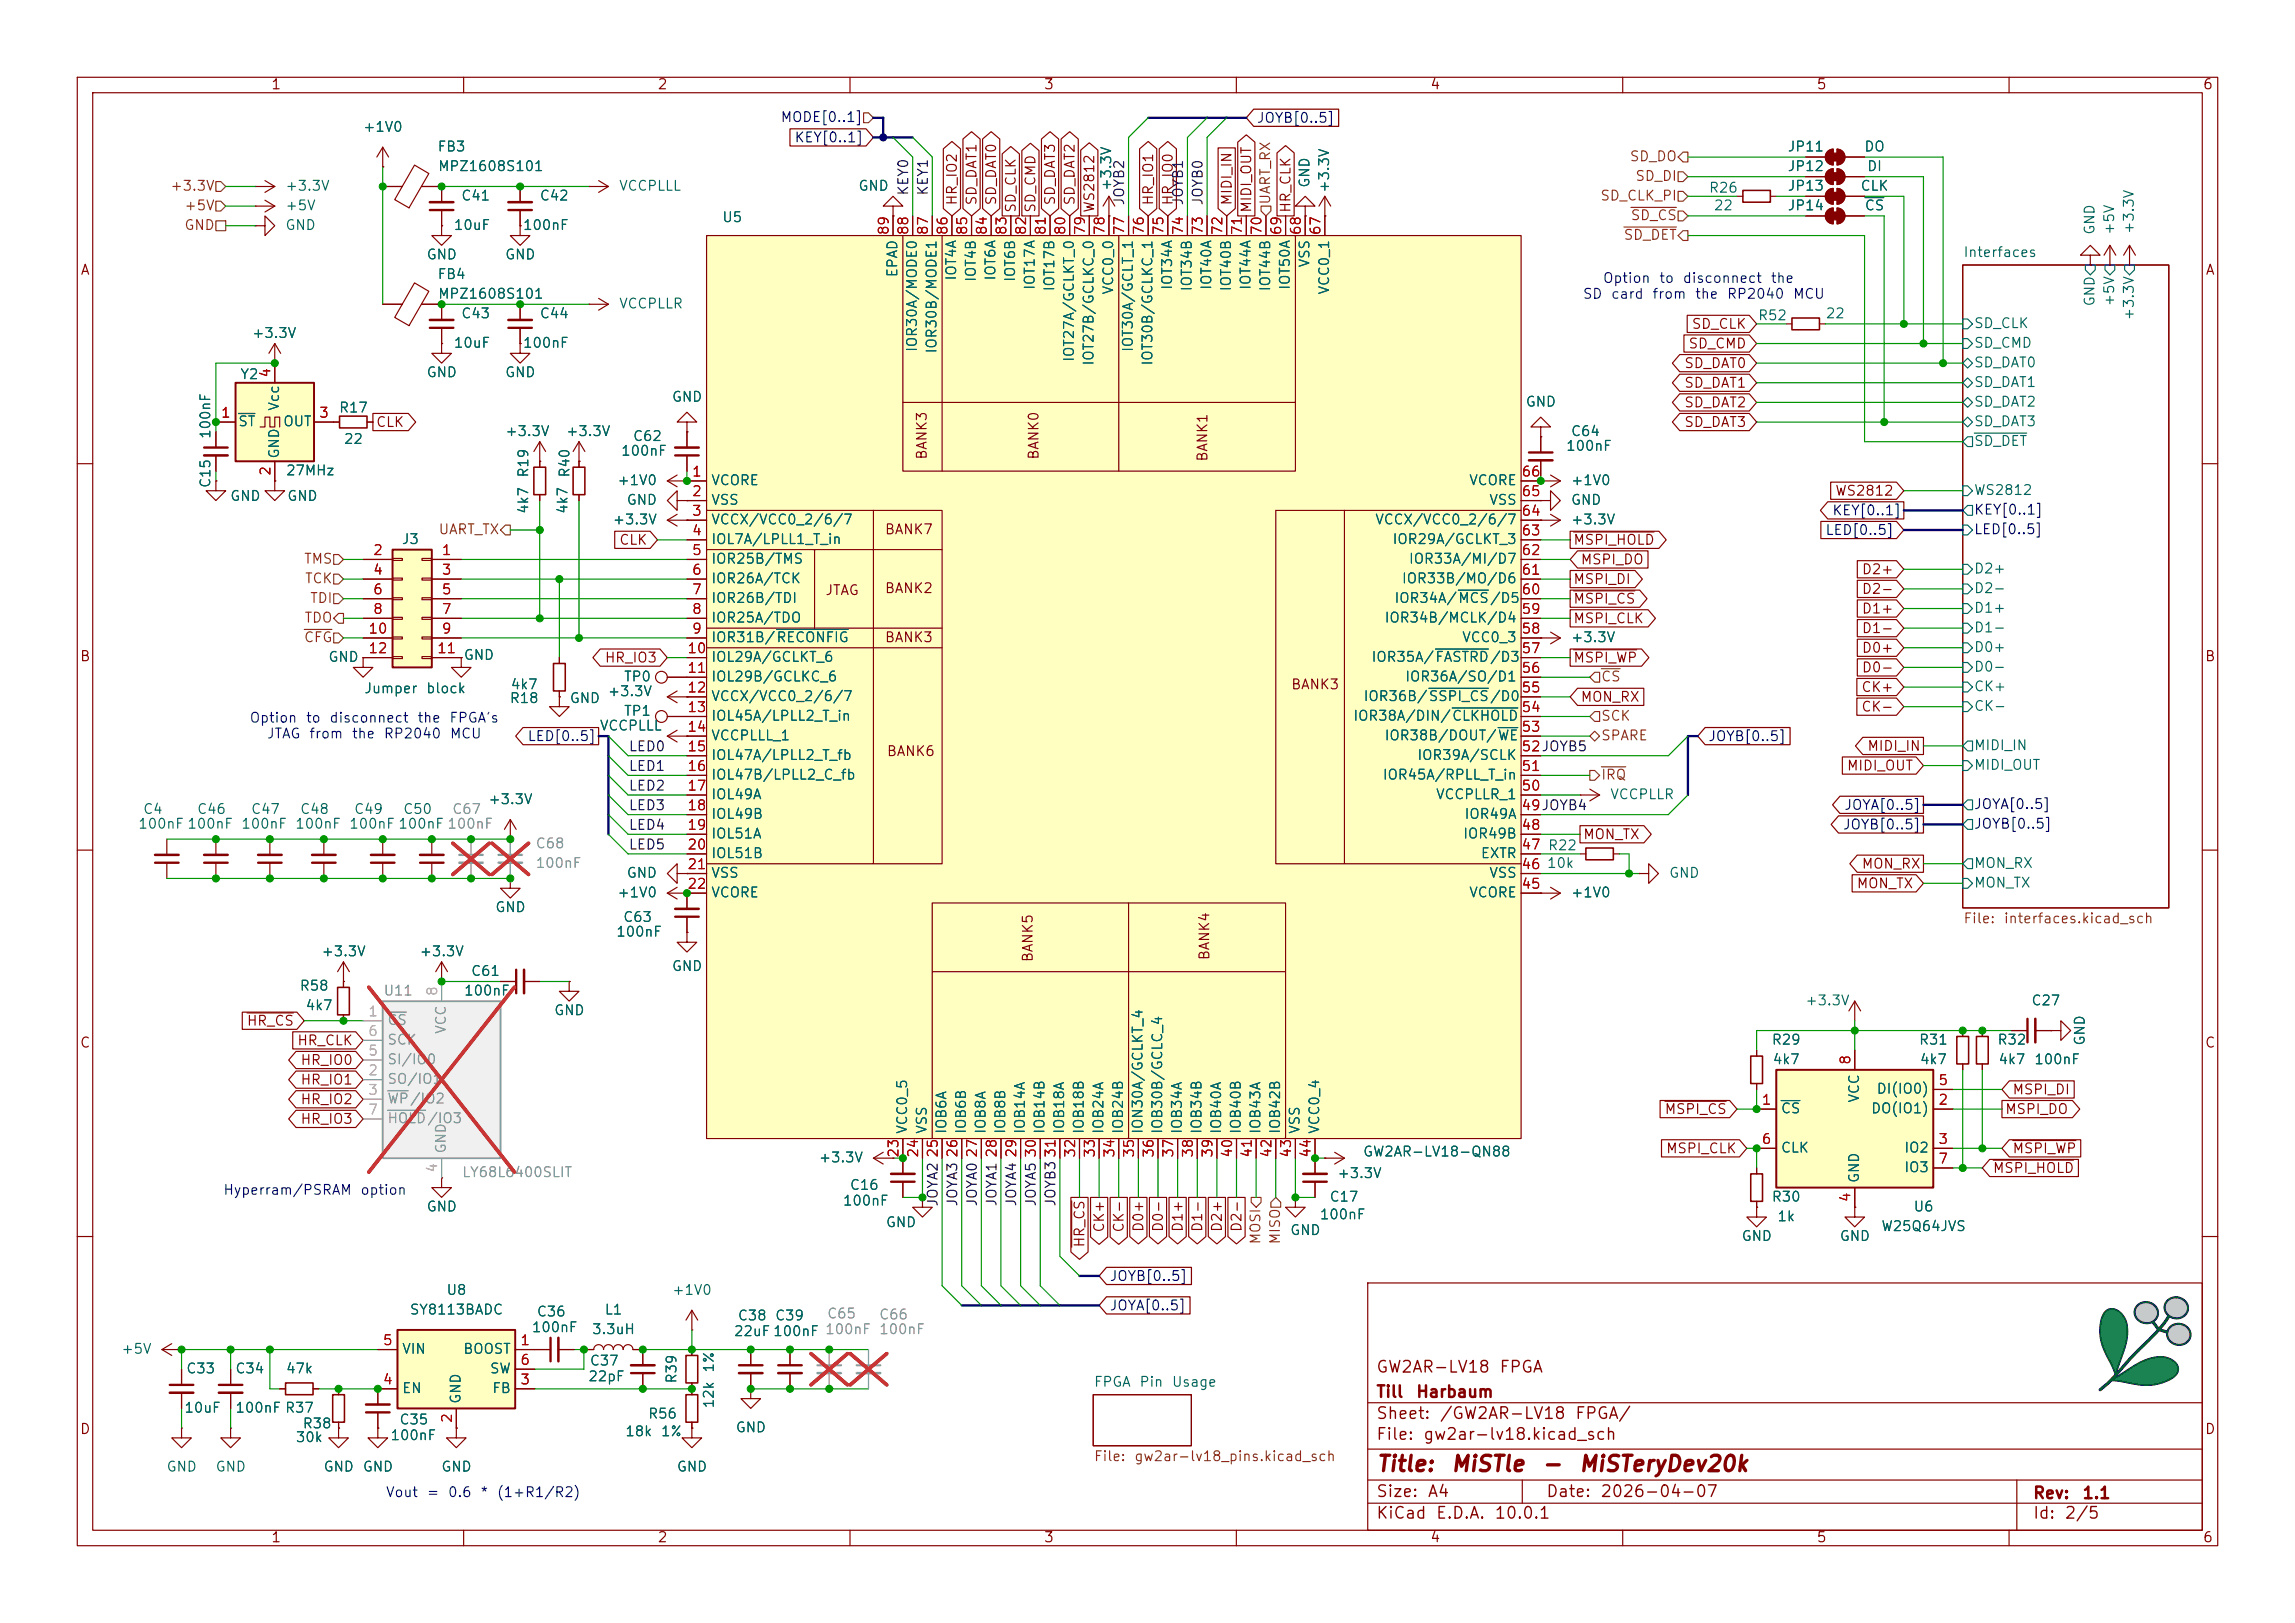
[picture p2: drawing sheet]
<svg xmlns="http://www.w3.org/2000/svg" width="297mm" height="210mm" viewBox="0 0 297 210" stroke-linecap="round" stroke-linejoin="round" font-family="sans-serif">
<defs><g id="words">
<g font-size="2" fill="#840000">
<text x="178" y="190.9">Title:</text>
<text x="187.7" y="190.9">MiSTle</text>
<text x="199.4" y="190.9">-</text>
<text x="204.2" y="190.9">MiSTeryDev20k</text>
</g>
<g font-size="1.5" fill="#840000">
<text x="178" y="178">GW2AR-LV18</text>
<text x="193.9" y="178">FPGA</text>
<text x="178" y="184">Sheet:</text>
<text x="178" y="181.2">Till</text>
<text x="183.2" y="181.2">Harbaum</text>
<text x="186.2" y="184">/GW2AR-LV18</text>
<text x="203.7" y="184">FPGA/</text>
<text x="178" y="186.7">File:</text>
<text x="184.1" y="186.7">gw2ar-lv18.kicad_sch</text>
<text x="178" y="196.9">KiCad</text>
<text x="178" y="194.1">Size:</text>
<text x="184.7" y="194.1">A4</text>
<text x="185.7" y="196.9">E.D.A.</text>
<text x="193.3" y="196.9">10.0.1</text>
<text x="200" y="194.1">Date:</text>
<text x="207" y="194.1">2026-04-07</text>
<text x="263" y="194.3">Rev:</text>
<text x="263" y="196.9">Id:</text>
<text x="267.1" y="196.9">2/5</text>
<text x="269.4" y="194.3">1.1</text>
</g>
<g font-size="1.3" fill="#840000">
<text x="35" y="11.9">1</text>
<text x="85" y="11.9">2</text>
<text x="135" y="11.9">3</text>
<text x="185" y="11.9">4</text>
<text x="235" y="11.9">5</text>
<text x="285" y="11.9">6</text>
<text x="124.1" y="26.7" transform="rotate(-90 124.1 26.7)">HR_IO2</text>
<text x="126.7" y="26.7" transform="rotate(-90 126.7 26.7)">SD_DAT1</text>
<text x="129.2" y="26.7" transform="rotate(-90 129.2 26.7)">SD_DAT0</text>
<text x="131.8" y="27.6" transform="rotate(-90 131.8 27.6)">SD_CLK</text>
<text x="134.3" y="27.6" transform="rotate(-90 134.3 27.6)">SD_CMD</text>
<text x="136.8" y="26.7" transform="rotate(-90 136.8 26.7)">SD_DAT3</text>
<text x="139.4" y="26.7" transform="rotate(-90 139.4 26.7)">SD_DAT2</text>
<text x="141.9" y="27.6" transform="rotate(-90 141.9 27.6)">WS2812</text>
<text x="149.5" y="26.7" transform="rotate(-90 149.5 26.7)">HR_IO1</text>
<text x="152.1" y="26.7" transform="rotate(-90 152.1 26.7)">HR_IO0</text>
<text x="159.7" y="26.7" transform="rotate(-90 159.7 26.7)">MIDI_IN</text>
<text x="162.2" y="27.6" transform="rotate(-90 162.2 27.6)">MIDI_OUT</text>
<text x="167.3" y="27.6" transform="rotate(-90 167.3 27.6)">HR_CLK</text>
<text x="10.3" y="35.9">A</text>
<text x="285.3" y="35.9">A</text>
<text x="217.9" y="47.9">SD_DAT0</text>
<text x="218.4" y="45.4">SD_CMD</text>
<text x="218.8" y="42.9">SD_CLK</text>
<text x="217.9" y="53">SD_DAT2</text>
<text x="217.9" y="50.5">SD_DAT1</text>
<text x="48.6" y="55.6">CLK</text>
<text x="120.2" y="59.6" transform="rotate(-90 120.2 59.6)">BANK3</text>
<text x="134.7" y="59.6" transform="rotate(-90 134.7 59.6)">BANK0</text>
<text x="156.6" y="59.8" transform="rotate(-90 156.6 59.8)">BANK1</text>
<text x="217.9" y="55.6">SD_DAT3</text>
<text x="237.4" y="64.5">WS2812</text>
<text x="80" y="70.8">CLK</text>
<text x="114.4" y="69.4">BANK7</text>
<text x="203.5" y="70.8">MSPI_HOLD</text>
<text x="106.7" y="77.3">JTAG</text>
<text x="114.4" y="77.1">BANK2</text>
<text x="203.5" y="75.9">MSPI_DI</text>
<text x="204.5" y="73.3">MSPI_DO</text>
<text x="240.9" y="77.2">D2-</text>
<text x="240.9" y="74.6">D2+</text>
<text x="114.4" y="83.4">BANK3</text>
<text x="203.5" y="81">MSPI_CLK</text>
<text x="203.5" y="78.4">MSPI_CS</text>
<text x="240.9" y="82.2">D1-</text>
<text x="240.9" y="79.7">D1+</text>
<text x="10.3" y="85.9">B</text>
<text x="78.2" y="86">HR_IO3</text>
<text x="167" y="89.5">BANK3</text>
<text x="203.5" y="86">MSPI_WP</text>
<text x="240.8" y="89.9">CK+</text>
<text x="240.9" y="84.8">D0+</text>
<text x="240.9" y="87.3">D0-</text>
<text x="285.3" y="85.9">B</text>
<text x="204.5" y="91.1">MON_RX</text>
<text x="240.8" y="92.4">CK-</text>
<text x="114.7" y="98.1">BANK6</text>
<text x="238.9" y="100">MIDI_OUT</text>
<text x="241.6" y="97.5">MIDI_IN</text>
<text x="204.8" y="108.9">MON_TX</text>
<text x="240.8" y="112.7">MON_RX</text>
<text x="240.2" y="115.3">MON_TX</text>
<text x="134" y="124.6" transform="rotate(-90 134 124.6)">BANK5</text>
<text x="156.8" y="124.3" transform="rotate(-90 156.8 124.3)">BANK4</text>
<text x="10.3" y="135.9">C</text>
<text x="31.8" y="133">HR_CS</text>
<text x="38.4" y="135.6">HR_CLK</text>
<text x="285.3" y="135.9">C</text>
<text x="38.8" y="138.1">HR_IO0</text>
<text x="38.8" y="140.7">HR_IO1</text>
<text x="38.8" y="143.2">HR_IO2</text>
<text x="260.3" y="141.9">MSPI_DI</text>
<text x="38.8" y="145.7">HR_IO3</text>
<text x="215.3" y="144.5">MSPI_CS</text>
<text x="215.5" y="149.5">MSPI_CLK</text>
<text x="259.4" y="144.5">MSPI_DO</text>
<text x="260.3" y="149.5">MSPI_WP</text>
<text x="257.8" y="152.1">MSPI_HOLD</text>
<text x="140.7" y="161.5" transform="rotate(-90 140.7 161.5)">HR_CS</text>
<text x="143.2" y="159.6" transform="rotate(-90 143.2 159.6)">CK+</text>
<text x="145.7" y="159.6" transform="rotate(-90 145.7 159.6)">CK-</text>
<text x="148.3" y="159.5" transform="rotate(-90 148.3 159.5)">D0+</text>
<text x="150.8" y="159.5" transform="rotate(-90 150.8 159.5)">D0-</text>
<text x="153.4" y="159.5" transform="rotate(-90 153.4 159.5)">D1+</text>
<text x="155.9" y="159.5" transform="rotate(-90 155.9 159.5)">D1-</text>
<text x="158.4" y="159.5" transform="rotate(-90 158.4 159.5)">D2+</text>
<text x="161" y="159.5" transform="rotate(-90 161 159.5)">D2-</text>
<text x="10.3" y="185.9">D</text>
<text x="285.3" y="185.9">D</text>
<text x="35" y="199.9">1</text>
<text x="85" y="199.9">2</text>
<text x="135" y="199.9">3</text>
<text x="185" y="199.9">4</text>
<text x="235" y="199.9">5</text>
<text x="285" y="199.9">6</text>
</g>
<g font-size="1.3" fill="#006464">
<text x="46.9" y="17.4">+1V0</text>
<text x="56.5" y="19.9">FB3</text>
<text x="56.6" y="22.5">MPZ1608S101</text>
<text x="231.3" y="22.5">JP12</text>
<text x="231.3" y="19.9">JP11</text>
<text x="241.2" y="19.9">DO</text>
<text x="241.5" y="22.5">DI</text>
<text x="36.8" y="27.5">+5V</text>
<text x="36.8" y="25">+3.3V</text>
<text x="59.6" y="26.3">C41</text>
<text x="69.8" y="26.3">C42</text>
<text x="80" y="25">VCCPLLL</text>
<text x="93.4" y="29.1">U5</text>
<text x="111" y="25">GND</text>
<text x="144.1" y="24.8" transform="rotate(-90 144.1 24.8)">+3.3V</text>
<text x="169.8" y="24.4" transform="rotate(-90 169.8 24.4)">GND</text>
<text x="172.3" y="25" transform="rotate(-90 172.3 25)">+3.3V</text>
<text x="221.1" y="25.2">R26</text>
<text x="221.7" y="27.5">22</text>
<text x="231.3" y="27.5">JP14</text>
<text x="231.3" y="25">JP13</text>
<text x="240.7" y="25">CLK</text>
<text x="241.2" y="27.5">CS</text>
<text x="36.8" y="30.1">GND</text>
<text x="55.1" y="33.9">GND</text>
<text x="58.6" y="30.1">10uF</text>
<text x="65.3" y="33.9">GND</text>
<text x="67.6" y="30.1">100nF</text>
<text x="116.4" y="36" transform="rotate(-90 116.4 36)">EPAD</text>
<text x="169.8" y="34.7" transform="rotate(-90 169.8 34.7)">VSS</text>
<text x="254" y="33.6">Interfaces</text>
<text x="271.4" y="30.5" transform="rotate(-90 271.4 30.5)">GND</text>
<text x="273.9" y="30.5" transform="rotate(-90 273.9 30.5)">+5V</text>
<text x="276.5" y="30.4" transform="rotate(-90 276.5 30.4)">+3.3V</text>
<text x="56.5" y="36.4">FB4</text>
<text x="56.6" y="39">MPZ1608S101</text>
<text x="59.6" y="41.5">C43</text>
<text x="69.8" y="41.5">C44</text>
<text x="80" y="40.2">VCCPLLR</text>
<text x="124.1" y="36.4" transform="rotate(-90 124.1 36.4)">IOT4A</text>
<text x="126.6" y="36.6" transform="rotate(-90 126.6 36.6)">IOT4B</text>
<text x="129.1" y="36.4" transform="rotate(-90 129.1 36.4)">IOT6A</text>
<text x="131.7" y="36.6" transform="rotate(-90 131.7 36.6)">IOT6B</text>
<text x="134.2" y="37.6" transform="rotate(-90 134.2 37.6)">IOT17A</text>
<text x="136.8" y="37.8" transform="rotate(-90 136.8 37.8)">IOT17B</text>
<text x="144.4" y="38.2" transform="rotate(-90 144.4 38.2)">VCC0_0</text>
<text x="152" y="37.6" transform="rotate(-90 152 37.6)">IOT34A</text>
<text x="154.5" y="37.8" transform="rotate(-90 154.5 37.8)">IOT34B</text>
<text x="157.1" y="37.6" transform="rotate(-90 157.1 37.6)">IOT40A</text>
<text x="159.6" y="37.8" transform="rotate(-90 159.6 37.8)">IOT40B</text>
<text x="162.2" y="37.6" transform="rotate(-90 162.2 37.6)">IOT44A</text>
<text x="164.7" y="37.8" transform="rotate(-90 164.7 37.8)">IOT44B</text>
<text x="167.2" y="37.6" transform="rotate(-90 167.2 37.6)">IOT50A</text>
<text x="172.3" y="38.2" transform="rotate(-90 172.3 38.2)">VCC0_1</text>
<text x="227.4" y="41.8">R52</text>
<text x="236.2" y="41.5">22</text>
<text x="271.4" y="39.7" transform="rotate(-90 271.4 39.7)">GND</text>
<text x="273.9" y="39.7" transform="rotate(-90 273.9 39.7)">+5V</text>
<text x="276.5" y="41.5" transform="rotate(-90 276.5 41.5)">+3.3V</text>
<text x="32.5" y="44">+3.3V</text>
<text x="58.6" y="45.3">10uF</text>
<text x="67.6" y="45.3">100nF</text>
<text x="119" y="45.6" transform="rotate(-90 119 45.6)">IOR30A/MODE0</text>
<text x="121.5" y="45.8" transform="rotate(-90 121.5 45.8)">IOR30B/MODE1</text>
<text x="139.3" y="46.9" transform="rotate(-90 139.3 46.9)">IOT27A/GCLKT_0</text>
<text x="141.8" y="47.4" transform="rotate(-90 141.8 47.4)">IOT27B/GCLKC_0</text>
<text x="146.9" y="45.6" transform="rotate(-90 146.9 45.6)">IOT30A/GCLT_1</text>
<text x="149.5" y="47.4" transform="rotate(-90 149.5 47.4)">IOT30B/GCLKC_1</text>
<text x="255.4" y="42.8">SD_CLK</text>
<text x="255.4" y="45.3">SD_CMD</text>
<text x="255.4" y="47.9">SD_DAT0</text>
<text x="31" y="49.4">Y2</text>
<text x="36.4" y="53.3" transform="rotate(-90 36.4 53.3)">Vcc</text>
<text x="43.8" y="53.7">R17</text>
<text x="55.1" y="49.1">GND</text>
<text x="65.3" y="49.1">GND</text>
<text x="86.9" y="52.3">GND</text>
<text x="197.4" y="52.9">GND</text>
<text x="255.4" y="50.4">SD_DAT1</text>
<text x="255.4" y="52.9">SD_DAT2</text>
<text x="27.5" y="56.9" transform="rotate(-90 27.5 56.9)">100nF</text>
<text x="30.7" y="55.5">ST</text>
<text x="36.4" y="59.4" transform="rotate(-90 36.4 59.4)">GND</text>
<text x="36.6" y="55.5">OUT</text>
<text x="44.4" y="57.8">22</text>
<text x="65.3" y="56.7">+3.3V</text>
<text x="73.2" y="56.7">+3.3V</text>
<text x="80.3" y="59.3">100nF</text>
<text x="81.8" y="57.4">C62</text>
<text x="202.6" y="58.6">100nF</text>
<text x="203.2" y="56.7">C64</text>
<text x="255.4" y="55.5">SD_DAT3</text>
<text x="255.4" y="58">SD_DET</text>
<text x="27.5" y="63.2" transform="rotate(-90 27.5 63.2)">C15</text>
<text x="29.7" y="65.1">GND</text>
<text x="36.9" y="61.8">27MHz</text>
<text x="37.1" y="65.1">GND</text>
<text x="68.7" y="61.9" transform="rotate(-90 68.7 61.9)">R19</text>
<text x="74" y="61.9" transform="rotate(-90 74 61.9)">R40</text>
<text x="79.8" y="63.1">+1V0</text>
<text x="81" y="65.6">GND</text>
<text x="91.9" y="63.1">VCORE</text>
<text x="91.9" y="65.6">VSS</text>
<text x="190" y="63.1">VCORE</text>
<text x="192.6" y="65.6">VSS</text>
<text x="203.2" y="65.6">GND</text>
<text x="203.2" y="63.1">+1V0</text>
<text x="255.4" y="64.4">WS2812</text>
<text x="51.9" y="70.7">J3</text>
<text x="68.7" y="66.6" transform="rotate(-90 68.7 66.6)">4k7</text>
<text x="73.8" y="66.6" transform="rotate(-90 73.8 66.6)">4k7</text>
<text x="79.2" y="68.2">+3.3V</text>
<text x="91.9" y="68.2">VCCX/VCC0_2/6/7</text>
<text x="91.9" y="70.7">IOL7A/LPLL1_T_in</text>
<text x="177.9" y="68.2">VCCX/VCC0_2/6/7</text>
<text x="180.1" y="70.7">IOR29A/GCLKT_3</text>
<text x="203.2" y="68.2">+3.3V</text>
<text x="91.9" y="73.3">IOR25B/TMS</text>
<text x="91.9" y="75.8">IOR26A/TCK</text>
<text x="181.3" y="75.8">IOR33B/MO/D6</text>
<text x="182.2" y="73.3">IOR33A/MI/D7</text>
<text x="255.4" y="74.5">D2+</text>
<text x="255.4" y="77.1">D2-</text>
<text x="91.9" y="78.3">IOR26B/TDI</text>
<text x="91.9" y="80.9">IOR25A/TDO</text>
<text x="91.9" y="83.4">IOR31B/RECONFIG</text>
<text x="179.1" y="80.9">IOR34B/MCLK/D4</text>
<text x="180.4" y="78.3">IOR34A/MCS/D5</text>
<text x="189.1" y="83.4">VCC0_3</text>
<text x="203.2" y="83.4">+3.3V</text>
<text x="255.4" y="79.6">D1+</text>
<text x="255.4" y="82.1">D1-</text>
<text x="42.4" y="86">GND</text>
<text x="59.9" y="85.7">GND</text>
<text x="66" y="89.5">4k7</text>
<text x="80.7" y="88.5">TP0</text>
<text x="91.9" y="86">IOL29A/GCLKT_6</text>
<text x="91.9" y="88.5">IOL29B/GCLKC_6</text>
<text x="177.4" y="86">IOR35A/FASTRD/D3</text>
<text x="181.7" y="88.5">IOR36A/SO/D1</text>
<text x="255.4" y="89.8">CK+</text>
<text x="255.4" y="84.7">D0+</text>
<text x="255.4" y="87.2">D0-</text>
<text x="47.1" y="90">Jumper</text>
<text x="55.1" y="90">block</text>
<text x="65.9" y="91.3">R18</text>
<text x="73.6" y="91.3">GND</text>
<text x="77.5" y="94.8">VCCPLLL</text>
<text x="78.6" y="90.4">+3.3V</text>
<text x="80.7" y="92.9">TP1</text>
<text x="91.9" y="91">VCCX/VCC0_2/6/7</text>
<text x="91.9" y="93.6">IOL45A/LPLL2_T_in</text>
<text x="175" y="93.6">IOR38A/DIN/CLKHOLD</text>
<text x="176.4" y="91">IOR36B/SSPI_CS/D0</text>
<text x="255.4" y="92.3">CK-</text>
<text x="91.9" y="96.1">VCCPLLL_1</text>
<text x="91.9" y="98.7">IOL47A/LPLL2_T_fb</text>
<text x="91.9" y="101.2">IOL47B/LPLL2_C_fb</text>
<text x="178.8" y="101.2">IOR45A/RPLL_T_in</text>
<text x="179.1" y="96.1">IOR38B/DOUT/WE</text>
<text x="183.3" y="98.7">IOR39A/SCLK</text>
<text x="255.4" y="97.4">MIDI_IN</text>
<text x="255.4" y="99.9">MIDI_OUT</text>
<text x="17.8" y="107.5">100nF 100nF</text>
<text x="18.4" y="105.6">C4</text>
<text x="25.4" y="105.6">C46</text>
<text x="31.1" y="107.5">100nF</text>
<text x="32.4" y="105.6">C47</text>
<text x="38.1" y="107.5">100nF</text>
<text x="38.7" y="105.6">C48</text>
<text x="45.1" y="107.5">100nF 100nF 100nF</text>
<text x="45.7" y="105.6">C49</text>
<text x="52.1" y="105.6">C50</text>
<text x="63.1" y="104.4">+3.3V</text>
<text x="91.9" y="103.7">IOL49A</text>
<text x="91.9" y="106.3">IOL49B</text>
<text x="185.7" y="103.7">VCCPLLR_1</text>
<text x="189.4" y="106.3">IOR49A</text>
<text x="208.3" y="103.7">VCCPLLR</text>
<text x="81" y="113.9">GND</text>
<text x="91.9" y="108.8">IOL51A</text>
<text x="91.9" y="111.4">IOL51B</text>
<text x="91.9" y="113.9">VSS</text>
<text x="189.2" y="108.8">IOR49B</text>
<text x="191.5" y="111.4">EXTR</text>
<text x="192.6" y="113.9">VSS</text>
<text x="200.1" y="112.6">10k</text>
<text x="215.9" y="113.9">GND</text>
<text x="255.4" y="112.6">MON_RX</text>
<text x="64" y="118.3">GND</text>
<text x="79.8" y="116.4">+1V0</text>
<text x="80.6" y="119.6">C63</text>
<text x="91.9" y="116.4">VCORE</text>
<text x="190" y="116.4">VCORE</text>
<text x="203.2" y="116.4">+1V0</text>
<text x="255.4" y="115.2">MON_TX</text>
<text x="41.5" y="124.1">+3.3V</text>
<text x="54.2" y="124.1">+3.3V</text>
<text x="79.6" y="121.5">100nF</text>
<text x="86.9" y="126">GND</text>
<text x="38.7" y="128.5">R58</text>
<text x="39.4" y="131">4k7</text>
<text x="60" y="129.1">100nF</text>
<text x="60.9" y="126.6">C61</text>
<text x="71.6" y="131.7">GND</text>
<text x="233.5" y="130.4">+3.3V</text>
<text x="262.8" y="130.4">C27</text>
<text x="229.2" y="135.5">R29</text>
<text x="248.2" y="135.5">R31</text>
<text x="258.4" y="135.5">R32</text>
<text x="270.1" y="135.4" transform="rotate(-90 270.1 135.4)">GND</text>
<text x="229.3" y="138">4k7</text>
<text x="240.9" y="142.8" transform="rotate(-90 240.9 142.8)">VCC</text>
<text x="242.8" y="141.8">DI(IO0)</text>
<text x="248.4" y="138">4k7</text>
<text x="258.5" y="138">4k7</text>
<text x="263.2" y="138">100nF</text>
<text x="117.7" y="146.8" transform="rotate(-90 117.7 146.8)">VCC0_5</text>
<text x="120.2" y="146.8" transform="rotate(-90 120.2 146.8)">VSS</text>
<text x="122.8" y="146.8" transform="rotate(-90 122.8 146.8)">IOB6A</text>
<text x="125.3" y="146.8" transform="rotate(-90 125.3 146.8)">IOB6B</text>
<text x="127.9" y="146.8" transform="rotate(-90 127.9 146.8)">IOB8A</text>
<text x="130.4" y="146.8" transform="rotate(-90 130.4 146.8)">IOB8B</text>
<text x="132.9" y="146.8" transform="rotate(-90 132.9 146.8)">IOB14A</text>
<text x="135.5" y="146.8" transform="rotate(-90 135.5 146.8)">IOB14B</text>
<text x="138" y="146.8" transform="rotate(-90 138 146.8)">IOB18A</text>
<text x="140.6" y="146.8" transform="rotate(-90 140.6 146.8)">IOB18B</text>
<text x="143.1" y="146.8" transform="rotate(-90 143.1 146.8)">IOB24A</text>
<text x="145.6" y="146.8" transform="rotate(-90 145.6 146.8)">IOB24B</text>
<text x="148.2" y="146.8" transform="rotate(-90 148.2 146.8)">ION30A/GCLKT_4</text>
<text x="150.7" y="146.8" transform="rotate(-90 150.7 146.8)">IOB30B/GCLC_4</text>
<text x="153.3" y="146.8" transform="rotate(-90 153.3 146.8)">IOB34A</text>
<text x="155.8" y="146.8" transform="rotate(-90 155.8 146.8)">IOB34B</text>
<text x="158.3" y="146.8" transform="rotate(-90 158.3 146.8)">IOB40A</text>
<text x="160.9" y="146.8" transform="rotate(-90 160.9 146.8)">IOB40B</text>
<text x="163.4" y="146.8" transform="rotate(-90 163.4 146.8)">IOB43A</text>
<text x="166" y="146.8" transform="rotate(-90 166 146.8)">IOB42B</text>
<text x="168.5" y="146.8" transform="rotate(-90 168.5 146.8)">VSS</text>
<text x="171" y="146.8" transform="rotate(-90 171 146.8)">VCC0_4</text>
<text x="176.3" y="150">GW2AR-LV18-QN88</text>
<text x="230.4" y="144.4">CS</text>
<text x="230.4" y="149.5">CLK</text>
<text x="242" y="144.4">DO(IO1)</text>
<text x="246.3" y="149.5">IO2</text>
<text x="105.9" y="150.7">+3.3V</text>
<text x="109.9" y="154.3">C16</text>
<text x="172" y="155.8">C17</text>
<text x="173" y="152.8">+3.3V</text>
<text x="229.2" y="155.8">R30</text>
<text x="240.9" y="153.2" transform="rotate(-90 240.9 153.2)">GND</text>
<text x="246.3" y="152">IO3</text>
<text x="55.1" y="157.1">GND</text>
<text x="109" y="156.3">100nF</text>
<text x="114.5" y="159.1">GND</text>
<text x="166.9" y="160.1">GND</text>
<text x="170.7" y="158.1">100nF</text>
<text x="225.3" y="160.9">GND</text>
<text x="229.9" y="158.3">1k</text>
<text x="238" y="160.9">GND</text>
<text x="243.4" y="159.6">W25Q64JVS</text>
<text x="247.5" y="157.1">U6</text>
<text x="57.7" y="167.9">U8</text>
<text x="86.9" y="167.9">+1V0</text>
<text x="52.9" y="170.4">SY8113BADC</text>
<text x="68.7" y="172.7">100nF</text>
<text x="69.4" y="170.7">C36</text>
<text x="76.5" y="172.9">3.3uH</text>
<text x="78.2" y="170.4">L1</text>
<text x="94.9" y="173.2">22uF 100nF 100nF</text>
<text x="95.4" y="171.2">C38</text>
<text x="100.2" y="171.2">C39</text>
<text x="15.6" y="175.5">+5V</text>
<text x="24" y="178">C33</text>
<text x="30.4" y="178">C34</text>
<text x="36.9" y="178">47k</text>
<text x="51.9" y="175.5">VIN</text>
<text x="59.9" y="175.5">BOOST</text>
<text x="63.3" y="178">SW</text>
<text x="76" y="179">22pF</text>
<text x="76.2" y="177">C37</text>
<text x="87.9" y="179.1" transform="rotate(-90 87.9 179.1)">R39</text>
<text x="92.7" y="177.7" transform="rotate(-90 92.7 177.7)">1%</text>
<text x="141.5" y="179.8">FPGA</text>
<text x="147.4" y="179.8">Pin</text>
<text x="151.6" y="179.8">Usage</text>
<text x="23.8" y="183.1">10uF</text>
<text x="30.4" y="183.1">100nF R37</text>
<text x="39.1" y="185.1">R38</text>
<text x="51.6" y="184.6">C35</text>
<text x="51.9" y="180.6">EN</text>
<text x="59.9" y="181.7" transform="rotate(-90 59.9 181.7)">GND</text>
<text x="63.6" y="180.6">FB</text>
<text x="83.8" y="183.9">R56</text>
<text x="92.7" y="182.3" transform="rotate(-90 92.7 182.3)">12k</text>
<text x="95.1" y="185.6">GND</text>
<text x="21.5" y="190.7">GND</text>
<text x="27.8" y="190.7">GND</text>
<text x="38.2" y="186.9">30k</text>
<text x="41.8" y="190.7">GND</text>
<text x="46.9" y="190.7">GND</text>
<text x="50.4" y="186.7">100nF</text>
<text x="57" y="190.7">GND</text>
<text x="80.8" y="186.2">18k</text>
<text x="85.4" y="186.2">1%</text>
<text x="87.5" y="190.7">GND</text>
</g>
<g font-size="1.3" fill="#000084">
<text x="100.9" y="16.1">MODE[0..1]</text>
<text x="162.6" y="16.2">JOYB[0..5]</text>
<text x="102.7" y="18.7">KEY[0..1]</text>
<text x="236.1" y="69.5">LED[0..5]</text>
<text x="237" y="67">KEY[0..1]</text>
<text x="255.4" y="69.4">LED[0..5]</text>
<text x="255.4" y="66.9">KEY[0..1]</text>
<text x="68.2" y="96.2">LED[0..5]</text>
<text x="221" y="96.2">JOYB[0..5]</text>
<text x="238.4" y="107.6">JOYB[0..5]</text>
<text x="238.6" y="105.1">JOYA[0..5]</text>
<text x="255.4" y="105">JOYA[0..5]</text>
<text x="255.4" y="107.5">JOYB[0..5]</text>
<text x="143.5" y="166.1">JOYB[0..5]</text>
<text x="143.5" y="169.9">JOYA[0..5]</text>
</g>
<g font-size="1.3" fill="#725600">
<text x="210.8" y="21.2">SD_DO</text>
<text x="211.5" y="23.7">SD_DI</text>
<text x="22" y="25">+3.3V</text>
<text x="23.8" y="27.5">+5V</text>
<text x="164.7" y="26.6" transform="rotate(-90 164.7 26.6)">UART_RX</text>
<text x="207" y="26.3">SD_CLK_PI</text>
<text x="210.9" y="28.8">SD_CS</text>
<text x="23.8" y="30.1">GND</text>
<text x="210" y="31.3">SD_DET</text>
<text x="56.7" y="69.4">UART_TX</text>
<text x="39.2" y="73.3">TMS</text>
<text x="39.4" y="75.8">TCK</text>
<text x="39.2" y="83.4">CFG</text>
<text x="39.3" y="80.9">TDO</text>
<text x="40" y="78.3">TDI</text>
<text x="207.1" y="88.5">CS</text>
<text x="207.1" y="93.6">SCK</text>
<text x="207.1" y="101.2">IRQ</text>
<text x="207.1" y="96.1">SPARE</text>
<text x="254" y="119.8">File:</text>
<text x="259.2" y="119.8">interfaces.kicad_sch</text>
<text x="163.4" y="161.1" transform="rotate(-90 163.4 161.1)">MOSI</text>
<text x="166" y="161.1" transform="rotate(-90 166 161.1)">MISO</text>
<text x="141.5" y="189.4">File:</text>
<text x="146.7" y="189.4">gw2ar-lv18_pins.kicad_sch</text>
</g>
<g font-size="1.3" fill="#0f0f0f">
<text x="117.8" y="25.4" transform="rotate(-90 117.8 25.4)">KEY0</text>
<text x="120.4" y="25.4" transform="rotate(-90 120.4 25.4)">KEY1</text>
<text x="145.8" y="26.7" transform="rotate(-90 145.8 26.7)">JOYB2</text>
<text x="153.4" y="26.7" transform="rotate(-90 153.4 26.7)">JOYB1</text>
<text x="155.9" y="26.7" transform="rotate(-90 155.9 26.7)">JOYB0</text>
<text x="81.3" y="97.5">LED0</text>
<text x="81.3" y="100.1">LED1</text>
<text x="81.3" y="102.6">LED2</text>
<text x="81.3" y="105.1">LED3</text>
<text x="81.3" y="107.7">LED4</text>
<text x="81.3" y="110.2">LED5</text>
<text x="121.7" y="156.2" transform="rotate(-90 121.7 156.2)">JOYA2</text>
<text x="124.2" y="156.2" transform="rotate(-90 124.2 156.2)">JOYA3</text>
<text x="126.7" y="156.2" transform="rotate(-90 126.7 156.2)">JOYA0</text>
<text x="129.3" y="156.2" transform="rotate(-90 129.3 156.2)">JOYA1</text>
<text x="131.8" y="156.2" transform="rotate(-90 131.8 156.2)">JOYA4</text>
<text x="134.4" y="156.2" transform="rotate(-90 134.4 156.2)">JOYA5</text>
<text x="136.9" y="156.2" transform="rotate(-90 136.9 156.2)">JOYB3</text>
</g>
<g font-size="1.3" fill="#a90000">
<text x="115.3" y="30.5" transform="rotate(-90 115.3 30.5)">89</text>
<text x="117.9" y="30.5" transform="rotate(-90 117.9 30.5)">88</text>
<text x="120.4" y="30.5" transform="rotate(-90 120.4 30.5)">87</text>
<text x="122.9" y="30.5" transform="rotate(-90 122.9 30.5)">86</text>
<text x="125.5" y="30.5" transform="rotate(-90 125.5 30.5)">85</text>
<text x="128" y="30.5" transform="rotate(-90 128 30.5)">84</text>
<text x="130.6" y="30.5" transform="rotate(-90 130.6 30.5)">83</text>
<text x="133.1" y="30.5" transform="rotate(-90 133.1 30.5)">82</text>
<text x="135.6" y="30.5" transform="rotate(-90 135.6 30.5)">81</text>
<text x="138.2" y="30.5" transform="rotate(-90 138.2 30.5)">80</text>
<text x="140.7" y="30.5" transform="rotate(-90 140.7 30.5)">79</text>
<text x="143.3" y="30.5" transform="rotate(-90 143.3 30.5)">78</text>
<text x="145.8" y="30.5" transform="rotate(-90 145.8 30.5)">77</text>
<text x="148.3" y="30.5" transform="rotate(-90 148.3 30.5)">76</text>
<text x="150.9" y="30.5" transform="rotate(-90 150.9 30.5)">75</text>
<text x="153.4" y="30.5" transform="rotate(-90 153.4 30.5)">74</text>
<text x="156" y="30.5" transform="rotate(-90 156 30.5)">73</text>
<text x="158.5" y="30.5" transform="rotate(-90 158.5 30.5)">72</text>
<text x="161" y="30.5" transform="rotate(-90 161 30.5)">71</text>
<text x="163.6" y="30.5" transform="rotate(-90 163.6 30.5)">70</text>
<text x="166.1" y="30.5" transform="rotate(-90 166.1 30.5)">69</text>
<text x="168.7" y="30.5" transform="rotate(-90 168.7 30.5)">68</text>
<text x="171.2" y="30.5" transform="rotate(-90 171.2 30.5)">67</text>
<text x="35.3" y="49" transform="rotate(-90 35.3 49)">4</text>
<text x="28.5" y="54.4">1</text>
<text x="41.2" y="54.4">3</text>
<text x="35.3" y="61.7" transform="rotate(-90 35.3 61.7)">2</text>
<text x="89.5" y="62">1</text>
<text x="89.5" y="64.5">2</text>
<text x="196.8" y="64.5">65</text>
<text x="196.8" y="62">66</text>
<text x="89.5" y="67.1">3</text>
<text x="89.5" y="69.6">4</text>
<text x="196.8" y="69.6">63</text>
<text x="196.8" y="67.1">64</text>
<text x="48.2" y="72.1">2</text>
<text x="48.2" y="74.7">4</text>
<text x="48.2" y="77.2">6</text>
<text x="57.1" y="72.1">1</text>
<text x="57.1" y="74.7">3</text>
<text x="57.1" y="77.2">5</text>
<text x="89.5" y="72.1">5</text>
<text x="89.5" y="74.7">6</text>
<text x="89.5" y="77.2">7</text>
<text x="196.8" y="77.2">60</text>
<text x="196.8" y="74.7">61</text>
<text x="196.8" y="72.1">62</text>
<text x="47.6" y="82.3">10</text>
<text x="48.2" y="79.8">8</text>
<text x="57.1" y="79.8">7</text>
<text x="57.1" y="82.3">9</text>
<text x="89.5" y="79.8">8</text>
<text x="89.5" y="82.3">9</text>
<text x="196.8" y="82.3">58</text>
<text x="196.8" y="79.8">59</text>
<text x="47.6" y="84.8">12</text>
<text x="56.5" y="84.8">11</text>
<text x="88.9" y="84.8">10</text>
<text x="88.9" y="87.4">11</text>
<text x="88.9" y="89.9">12</text>
<text x="196.8" y="89.9">55</text>
<text x="196.8" y="87.4">56</text>
<text x="196.8" y="84.8">57</text>
<text x="88.9" y="92.5">13</text>
<text x="88.9" y="95">14</text>
<text x="196.8" y="95">53</text>
<text x="196.8" y="92.5">54</text>
<text x="88.9" y="97.5">15</text>
<text x="88.9" y="100.1">16</text>
<text x="196.8" y="100.1">51</text>
<text x="196.8" y="97.5">52JOYB5</text>
<text x="196.8" y="97.5">52</text>
<text x="88.9" y="102.6">17</text>
<text x="88.9" y="105.2">18</text>
<text x="88.9" y="107.7">19</text>
<text x="196.8" y="107.7">48</text>
<text x="196.8" y="105.2">49JOYB4</text>
<text x="196.8" y="102.6">50</text>
<text x="196.8" y="105.2">49</text>
<text x="88.9" y="110.2">20</text>
<text x="88.9" y="112.8">21</text>
<text x="196.8" y="112.8">46</text>
<text x="196.8" y="110.2">47 R22</text>
<text x="196.8" y="110.2">47</text>
<text x="88.9" y="115.3">22</text>
<text x="196.8" y="115.3">45</text>
<text x="239.8" y="137.9" transform="rotate(-90 239.8 137.9)">8</text>
<text x="227.9" y="143.3">1</text>
<text x="250.8" y="143.3">2</text>
<text x="250.8" y="140.7">5</text>
<text x="116.6" y="149.9" transform="rotate(-90 116.6 149.9)">23</text>
<text x="119.1" y="149.9" transform="rotate(-90 119.1 149.9)">24</text>
<text x="121.7" y="149.9" transform="rotate(-90 121.7 149.9)">25</text>
<text x="124.2" y="149.9" transform="rotate(-90 124.2 149.9)">26</text>
<text x="126.7" y="149.9" transform="rotate(-90 126.7 149.9)">27</text>
<text x="129.3" y="149.9" transform="rotate(-90 129.3 149.9)">28</text>
<text x="131.8" y="149.9" transform="rotate(-90 131.8 149.9)">29</text>
<text x="134.4" y="149.9" transform="rotate(-90 134.4 149.9)">30</text>
<text x="136.9" y="149.9" transform="rotate(-90 136.9 149.9)">31</text>
<text x="139.4" y="149.9" transform="rotate(-90 139.4 149.9)">32</text>
<text x="142" y="149.9" transform="rotate(-90 142 149.9)">33</text>
<text x="144.5" y="149.9" transform="rotate(-90 144.5 149.9)">34</text>
<text x="147.1" y="149.9" transform="rotate(-90 147.1 149.9)">35</text>
<text x="149.6" y="149.9" transform="rotate(-90 149.6 149.9)">36</text>
<text x="152.1" y="149.9" transform="rotate(-90 152.1 149.9)">37</text>
<text x="154.7" y="149.9" transform="rotate(-90 154.7 149.9)">38</text>
<text x="157.2" y="149.9" transform="rotate(-90 157.2 149.9)">39</text>
<text x="159.8" y="149.9" transform="rotate(-90 159.8 149.9)">40</text>
<text x="162.3" y="149.9" transform="rotate(-90 162.3 149.9)">41</text>
<text x="164.8" y="149.9" transform="rotate(-90 164.8 149.9)">42</text>
<text x="167.4" y="149.9" transform="rotate(-90 167.4 149.9)">43</text>
<text x="169.9" y="149.9" transform="rotate(-90 169.9 149.9)">44</text>
<text x="227.9" y="148.3">6</text>
<text x="250.8" y="148.3">3</text>
<text x="239.8" y="155.6" transform="rotate(-90 239.8 155.6)">4</text>
<text x="250.8" y="150.9">7</text>
<text x="49.5" y="179.5">4</text>
<text x="49.5" y="174.4">5</text>
<text x="67.2" y="174.4">1</text>
<text x="67.2" y="179.5">3</text>
<text x="67.2" y="176.9">6</text>
<text x="58.8" y="184.2" transform="rotate(-90 58.8 184.2)">2</text>
</g>
<g font-size="1.3" fill="#0000c2">
<text x="204.7" y="39">SD</text>
<text x="207.3" y="36.9">Option</text>
<text x="208.4" y="39">card</text>
<text x="213.7" y="39">from</text>
<text x="214.6" y="36.9">to</text>
<text x="217.7" y="36.9">disconnect</text>
<text x="219.3" y="39">the</text>
<text x="223.4" y="39">RP2040</text>
<text x="229.1" y="36.9">the</text>
<text x="231.9" y="39">MCU</text>
<text x="32.2" y="93.8">Option</text>
<text x="34.4" y="95.9">JTAG</text>
<text x="39.5" y="93.8">to</text>
<text x="39.9" y="95.9">from</text>
<text x="42.5" y="93.8">disconnect</text>
<text x="45.4" y="95.9">the</text>
<text x="49.6" y="95.9">RP2040</text>
<text x="53.9" y="93.8">the</text>
<text x="58.1" y="93.8">FPGA's</text>
<text x="58.1" y="95.9">MCU</text>
<text x="28.8" y="154.9">Hyperram/PSRAM</text>
<text x="46.5" y="154.9">option</text>
<text x="49.8" y="194">Vout</text>
<text x="55.1" y="194">=</text>
<text x="57.9" y="194">0.6</text>
<text x="62.1" y="194">*</text>
<text x="64.2" y="194">(1+R1/R2)</text>
</g>
<g font-size="1.3" fill="#989898">
<text x="57.8" y="107.5">100nF</text>
<text x="58.4" y="105.6">C67</text>
<text x="69.2" y="112.6">100nF</text>
<text x="69.2" y="110.1">C68</text>
<text x="49.5" y="129.1">U11</text>
<text x="50" y="132.9">CS</text>
<text x="50" y="135.5">SCK</text>
<text x="58" y="133.9" transform="rotate(-90 58 133.9)">VCC</text>
<text x="50" y="140.6">SO/IO1</text>
<text x="50" y="143.1">WP/IO2</text>
<text x="50" y="138">SI/IO0</text>
<text x="50" y="145.6">HOLD/IO3</text>
<text x="58" y="149.4" transform="rotate(-90 58 149.4)">GND</text>
<text x="59.7" y="152.6">LY68L6400SLIT</text>
<text x="106.9" y="170.9">C65</text>
<text x="113.7" y="172.9">100nF</text>
<text x="113.7" y="171">C66</text>
</g>
<g font-size="1.3" fill="#aaa">
<text x="47.6" y="131.8">1</text>
<text x="56.9" y="129" transform="rotate(-90 56.9 129)">8</text>
<text x="47.6" y="136.9">5</text>
<text x="47.6" y="134.4">6</text>
<text x="47.6" y="139.4">2</text>
<text x="47.6" y="142">3</text>
<text x="47.6" y="144.5">7</text>
<text x="56.9" y="151.8" transform="rotate(-90 56.9 151.8)">4</text>
</g>
</g></defs>
<g fill="none" stroke="#840000" stroke-width=".15">
<path d="M10 10h277v190h-277zM12 12h273v186h-273zM60 10v2M110 10v2M160 10v2M210 10v2M260 10v2M254 34.3h26.7v83.2h-26.7zM10 60h2M285 60h2M10 110h2M285 110h2"/>
<path d="M10 160h2M177 166h108v32h-108zM285 160h2M60 198v2M110 198v2M141.5 180.5h12.7v6.6h-12.7zM160 198v2M177 194.5h108M177 191.5h108M177 187.5h108M177 181.5h108M197 191.5v3"/>
<path d="M210 198v2M260 198v2M261 191.5v6.5"/>
</g>
<g fill="#c2c2c2">
<path d="M280.5 168.3a1.51 1.51 0 0 1 1.9-.2 1.51 1.51 0 0 1 .6 1.7 1.53 1.53 0 0 1-1.9 .7 1.53 1.53 0 0 1-.9-1.8z"/>
<path d="M280.8 171.7a1.51 1.51 0 0 1 1.9-.2 1.51 1.51 0 0 1 .6 1.8 1.53 1.53 0 0 1-1.8 .6 1.53 1.53 0 0 1-1-1.7z"/>
</g>
<g fill="#168543">
<path d="M273.2 178.6l.5-.3a19.4 19.4 0 0 1 4.3-2.5 3.3 3.3 0 0 1 3.5 .5 1.22 1.22 0 0 1-.4 2 6.9 6.9 0 0 1-5.3 .7z"/>
<path d="M272.4 169.7a1.45 1.45 0 0 1 2.3 .5 4 4 0 0 1 .4 3.6l-1.3 4.1-.5-1.2a9.6 9.6 0 0 1-1.5-4.2v-.2a4 4 0 0 1 .6-2.6z"/>
</g>
<path d="M276.6 168.9a1.51 1.51 0 0 1 1.9-.2 1.51 1.51 0 0 1 .6 1.8 1.53 1.53 0 0 1-1.9 .6 1.53 1.53 0 0 1-.9-1.8z" fill="#c2c2c2"/>
<path d="M254 34.3h26.7v83.2h-26.7zM141.5 180.5h12.7v6.6h-12.7z" fill="none" stroke="#840000" stroke-width=".15"/>
<g fill="none" stroke="#006464" stroke-width=".15">
<path d="M269.9 34.3h1.2v.6l-.6 .7-.6-.7zM272.4 34.3h1.3v.6l-.7 .7-.6-.7zM275 34.3h1.2v.6l-.6 .7-.6-.7zM254 41.3h.6l.7 .6-.7 .6h-.6zM254 43.8h.6l.7 .7-.7 .6h-.6zM254 47l.6-.6 .7 .6-.7 .6zM254 49.5l.6-.6 .7 .6-.7 .7zM254 52.1l.6-.7 .7 .7-.7 .6zM254 54.6l.6-.6 .7 .6-.7 .6zM254.6 56.5h.7v1.3h-.7l-.6-.6zM255.5 56h6.8M254 62.9h.6l.7 .6-.7 .6h-.6z"/>
<path d="M254 78.1h.6l.7 .6-.7 .7h-.6zM254 73h.6l.7 .7-.7 .6h-.6zM254 75.6h.6l.7 .6-.7 .6h-.6zM254 67.9h.6l.7 .7-.7 .6h-.6zM254.6 65.4h.7v1.3h-.7l-.6-.7zM254 88.3h.6l.7 .6-.7 .6h-.6zM254 90.8h.6l.7 .6-.7 .7h-.6zM254 83.2h.6l.7 .6-.7 .7h-.6zM254 85.7h.6l.7 .7-.7 .6h-.6zM254 80.6h.6l.7 .7-.7 .6h-.6zM254 98.4h.6l.7 .7-.7 .6h-.6zM254.6 95.9h.7v1.3h-.7l-.6-.7z"/>
<path d="M254 113.7h.6l.7 .6-.7 .6h-.6zM254.6 103.5h.7v1.3h-.7l-.6-.7zM254.6 106h.7v1.3h-.7l-.6-.6zM254.6 111.1h.7v1.3h-.7l-.6-.6z"/>
</g>
<path d="M49.5 129.5h15.3v20.4h-15.3z" fill="#f0f0f0"/>
<path d="M49.5 129.5h15.3v20.4h-15.3z" fill="none" stroke="#a1a1a1" stroke-width=".25"/>
<path d="M47 132.1h2.5M47 139.7h2.5M47 137.2h2.5M47 134.6h2.5M57.1 127v2.5M47 142.2h2.5M47 144.8h2.5M57.1 149.9v2.5" fill="none" stroke="#a1a1a1" stroke-width=".15"/>
<path d="M50.2 131h2.4M50.2 141.1h2.6M50.2 143.7h4.9" fill="none" stroke="#989898" stroke-width=".15"/>
<path d="M47.7 127.7l18.9 24M66.6 127.7l-18.9 24" fill="none" stroke="#e12e31" stroke-width=".46"/>
<path d="M65.8 27.2h3M33.4 111.6h3M40.4 111.6h3M48 111.6h3.1M54.4 111.6h3M66.8 125.5v3M81.7 177.7h3M95.6 176.7h3.1M100.7 176.7h3.1" fill="none" stroke="#840000" stroke-width=".3"/>
<path d="M65.8 26.2h3M33.4 110.6h3M40.4 110.6h3M48 110.6h3.1M54.4 110.6h3M67.8 125.5v3M81.7 176.7h3M95.6 177.7h3.1M100.7 177.7h3.1" fill="none" stroke="#840000" stroke-width=".33"/>
<g fill="none" stroke="#840000" stroke-width=".15">
<path d="M67.3 24.1v2.1M67.3 27.2v2M76.2 24.1h.1M76.2 24.1h2.5M77.5 23.4l1.2 .7M78.7 24.1l-1.2 .8M270.5 33h-1.3l1.3-1.2 1.3 1.2h-1.3v1.3M270.5 34.3h.1M273 34.3h.1M273 31.8l-.7 1.2M273 31.8l.8 1.2M273 31.8v2.5"/>
<path d="M275.6 31.8l-.8 1.2M275.6 31.8l.8 1.2M275.6 31.8v2.5M69.8 59.7v.8M231.1 41.9h.8M235.5 41.9h.7M69.8 64v.8M34.9 108.6v2M34.9 111.6v2.1M41.9 108.6v2M41.9 111.6v2.1M49.5 108.6v2"/>
<path d="M49.5 111.6v2.1M55.9 108.6v2M55.9 111.6v2.1M199.4 115.6h.1M199.4 115.6h2.5M200.7 114.8l1.2 .8M201.9 115.6l-1.2 .7M57.1 127h.1M57.1 124.5l-.7 1.2M57.1 124.5l.8 1.2M57.1 124.5v2.5M64.8 127h2"/>
<path d="M67.8 127h2M73.7 127v1.3h1.2l-1.2 1.2-1.3-1.2h1.3M73.7 127h.1M57.1 152.4v1.3h1.3l-1.3 1.2-1.2-1.2h1.2M57.1 152.4h.1M75.6 174.6h1.2a.64 .64 0 0 1 .7-.6 .64 .64 0 0 1 .6 .6 .64 .64 0 0 1 .6-.6 .64 .64 0 0 1 .7 .6 .64 .64 0 0 1 .6-.6 .64 .64 0 0 1 .6 .6 .64 .64 0 0 1 .7-.6 .64 .64 0 0 1 .6 .6h1.3v2.1M83.2 177.7v2M89.5 172.1h.1M89.5 169.5v2.6M89.5 174.6v.8M89.5 178.9v.8M89.5 169.5l-.7 1.3"/>
<path d="M89.5 169.5l.8 1.3M97.2 179.7v1.3h1.2l-1.2 1.2-1.3-1.2h1.3M97.2 179.7h.1M97.2 174.6v2.1M97.2 177.7v2M102.2 174.6v2.1M102.2 177.7v2"/>
</g>
<path d="M231.9 41.1h3.6v1.6h-3.6zM69.1 60.5h1.5v3.5h-1.5zM88.8 175.4h1.5v3.5h-1.5z" fill="none" stroke="#840000" stroke-width=".2"/>
<path d="M50.8 71.1h5.1v15.3h-5.1z" fill="#ffffc2"/>
<path d="M50.8 71.1h5.1v15.3h-5.1z" fill="none" stroke="#840000" stroke-width=".25"/>
<g fill="none" stroke="#840000" stroke-width=".15">
<path d="M47 72.4h3.8M47 74.9h3.8M47 77.5h3.8M50.8 72.3h1.3v.2h-1.3zM50.8 74.8h1.3v.3h-1.3zM50.8 77.3h1.3v.3h-1.3zM50.8 79.9h1.3v.2h-1.3zM54.6 72.3h1.3v.2h-1.3zM54.6 74.8h1.3v.3h-1.3zM54.6 77.3h1.3v.3h-1.3zM54.6 79.9h1.3v.2h-1.3zM55.9 72.4h3.8"/>
<path d="M55.9 74.9h3.8M55.9 77.5h3.8M47 85.1v1.3h1.3l-1.3 1.2-1.3-1.2h1.3M47 85.1h.1M47 80h3.8M47 82.6h3.8M47 85.1h3.8M50.8 82.4h1.3v.3h-1.3zM50.8 85h1.3v.2h-1.3zM54.6 82.4h1.3v.3h-1.3zM54.6 85h1.3v.2h-1.3zM55.9 80h3.8"/>
<path d="M55.9 82.6h3.8M55.9 85.1h3.8M113 149.9l1.3 .7M113 149.9h2.6M114.3 149.1l-1.3 .8M115.6 149.9h.1"/>
</g>
<path d="M91.4 30.5h105.4v116.8h-105.4z" fill="#ffffc2"/>
<g fill="none" stroke="#840000" stroke-width=".15">
<path d="M91.4 30.5h105.4v116.8h-105.4zM115.6 27.9v2.6M116.8 30.5v21.6h50.8v-21.6M118.1 27.9v2.6M120.6 27.9v2.6M121.9 30.5v30.5M123.2 27.9v2.6M125.7 27.9v2.6M128.3 27.9v2.6M130.8 27.9v2.6M133.3 27.9v2.6M135.9 27.9v2.6"/>
<path d="M138.4 27.9v2.6M141 27.9v2.6M143.5 27.9v2.6M144.8 30.5v30.5M146 27.9v2.6M148.6 27.9v2.6M151.1 27.9v2.6M153.7 27.9v2.6M156.2 27.9v2.6M158.7 27.9v2.6M161.3 27.9v2.6M163.8 27.9v2.6"/>
<path d="M166.4 27.9v2.6M168.9 27.9v2.6M171.4 27.9v2.6M116.8 52.1v8.9h50.8v-8.9M88.9 62.2h2.5M88.9 64.8h2.5M88.9 67.3h2.5M88.9 69.9h2.5M88.9 72.4h2.5M88.9 74.9h2.5M88.9 77.5h2.5M91.4 66h21.6v45.8h-21.6"/>
<path d="M91.4 71.1h30.5M105.4 71.1v10.2M113 66h8.9v45.8h-8.9M174 66h-8.9v45.8h8.9M196.8 66h-22.8v45.8h22.8M196.8 62.2h5.1M196.8 64.8h2.6M196.8 67.3h5.1M196.8 69.9h2.6M196.8 72.4h2.6M196.8 74.9h2.6M196.8 77.5h2.6"/>
<path d="M199.4 67.3h.1M199.4 62.2h.1M199.4 64.8h1.3v-1.3l1.2 1.3-1.2 1.2v-1.2M199.4 64.8h.1M200.7 66.5l1.2 .8M200.7 61.5l1.2 .7M201.9 67.3l-1.2 .8M201.9 62.2l-1.2 .8M88.9 80h2.5M88.9 82.6h2.5M88.9 85.1h2.5M88.9 87.6h2.5"/>
<path d="M88.9 90.2h2.5M88.9 92.7h2.5M88.9 95.3h2.5M88.9 97.8h2.5M91.4 81.3h30.5M91.4 83.8h30.5M196.8 80h2.6M196.8 82.6h5.1M196.8 85.1h2.6M196.8 87.6h2.6M196.8 90.2h2.6M196.8 92.7h2.6"/>
<path d="M196.8 95.3h2.6M196.8 97.8h2.6M199.4 82.6h.1M200.7 81.8l1.2 .8M201.9 82.6l-1.2 .7M27.9 108.6v2M27.9 111.6v2.1M66 113.7v1.2h1.3l-1.3 1.3-1.2-1.3h1.2M66 113.7h.1M88.9 100.3h2.5M88.9 102.9h2.5M88.9 105.4h2.5"/>
<path d="M88.9 108h2.5M88.9 110.5h2.5M88.9 113h2.5M88.9 115.6h2.5M146 116.8v30.5M196.8 100.3h2.6M196.8 102.9h2.6M196.8 105.4h2.6M196.8 108h2.6M196.8 110.5h2.6M196.8 113h2.6M196.8 115.6h2.6"/>
<path d="M204.5 102.9h.1M204.5 102.9h2.5M204.5 110.5h.7M205.7 102.1l1.3 .8M207 102.9l-1.3 .7M208.8 110.5h.7M212.1 113h1.3v-1.2l1.2 1.2-1.2 1.3v-1.3M212.1 113h.1M120.6 125.7v-8.9h45.8v8.9M265.4 133.4h1.3v1.2l1.3-1.2-1.3-1.3v1.3M265.4 133.4h.1M116.8 147.3v2.6"/>
<path d="M119.4 147.3v2.6M120.6 147.3v-21.6h45.8v21.6M121.9 147.3v2.6M124.5 147.3v2.6M127 147.3v2.6M129.5 147.3v2.6M132.1 147.3v2.6M134.6 147.3v2.6M137.2 147.3v2.6M139.7 147.3v2.6M142.2 147.3v2.6M144.8 147.3v2.6"/>
<path d="M147.3 147.3v2.6M149.9 147.3v2.6M152.4 147.3v2.6M154.9 147.3v2.6M157.5 147.3v2.6M160 147.3v2.6M162.6 147.3v2.6M165.1 147.3v2.6M167.6 154.9v1.3h-1.2l1.2 1.3 1.3-1.3h-1.3M167.6 154.9h.1M167.6 147.3v2.6M170.2 147.3v2.6"/>
<path d="M171.4 149.9h.1M171.4 149.9h2.6M172.7 149.1l1.3 .8M174 149.9l-1.3 .7M227.3 151.1v.8M227.3 155.4v.8M240 156.2v1.3h1.3l-1.3 1.3-1.2-1.3h1.2M240 156.2h.1M21 174.6l1.2 .8M21 174.6h2.5M22.2 173.9l-1.2 .7M23.5 174.6h.1"/>
<path d="M23.5 177.2v2M89.5 179.7v.8M23.5 184.8v1.3h1.3l-1.3 1.2-1.3-1.2h1.3M23.5 184.8h.1M23.5 180.2v2M89.5 184.8v1.3h1.3l-1.3 1.2-1.2-1.2h1.2M89.5 184.8h.1M89.5 184v.8"/>
</g>
<path d="M188.7 76.4h3.9M100.5 81.4h9.3M184.9 89.1h7.7M185.8 84h6.8M187.9 91.6h8.5M193.9 94.1h2.5" fill="none" stroke="#006464" stroke-width=".15"/>
<path d="M205.2 109.7h3.6v1.6h-3.6zM226.6 151.9h1.5v3.5h-1.5zM88.8 180.5h1.5v3.5h-1.5z" fill="none" stroke="#840000" stroke-width=".2"/>
<path d="M26.4 111.6h3.1M22 179.2h3" fill="none" stroke="#840000" stroke-width=".3"/>
<path d="M26.4 110.6h3.1M22 180.2h3" fill="none" stroke="#840000" stroke-width=".33"/>
<path d="M59.4 110.6h3.1M64.5 110.6h3.1" fill="none" stroke="#a1a1a1" stroke-width=".3"/>
<path d="M59.4 111.6h3.1M64.5 111.6h3.1" fill="none" stroke="#a1a1a1" stroke-width=".33"/>
<path d="M61 108.6v2M61 111.6v2.1M66 108.6v2M66 111.6v2.1" fill="none" stroke="#a1a1a1" stroke-width=".15"/>
<path d="M58.6 109.1l4.7 4.1M63.3 109.1l-4.7 4.1M63.7 109.1l4.7 4.1M68.4 109.1l-4.7 4.1" fill="none" stroke="#e12e31" stroke-width=".46"/>
<path d="M229.9 138.4h20.3v15.3h-20.3z" fill="#ffffc2"/>
<path d="M229.9 138.4h20.3v15.3h-20.3z" fill="none" stroke="#840000" stroke-width=".25"/>
<g fill="none" stroke="#840000" stroke-width=".15">
<path d="M233.7 27.9h2.5M233.7 22.9h2.5M233.7 25.4h2.5M236.5 27.2l.4-.2 .3-.1v2.1a1.02 1.02 0 0 1-.9-.7 1.02 1.02 0 0 1 .2-1.1zM236.5 22.1l.4-.2 .3-.1v2.1a1.02 1.02 0 0 1-.9-.7 1.02 1.02 0 0 1 .2-1.1zM236.5 24.7l.4-.3h.3v2a1.02 1.02 0 0 1-.9-.6 1.02 1.02 0 0 1 .2-1.1zM237.7 26.9a1.02 1.02 0 0 1 1.1 1 1.02 1.02 0 0 1-1.1 1.1zM237.7 21.8a1.02 1.02 0 0 1 1.1 1.1 1.02 1.02 0 0 1-1.1 1zM237.7 24.4a1.02 1.02 0 0 1 1.1 1 1.02 1.02 0 0 1-1.1 1zM238.8 27.9h2.5M238.8 22.9h2.5M238.8 25.4h2.5"/>
<path d="M21.6 108.6v2M21.6 111.6v2.1M86.4 115.6l1.2 .7M86.4 115.6h2.5M87.6 113v-1.2l-1.2 1.2 1.2 1.3v-1.3h1.3M87.6 114.8l-1.2 .8M88.9 115.6h.1M88.9 113h.1M88.9 115.6v2M88.9 118.6v2.1M44.4 127h.1M44.4 124.5v3.3"/>
<path d="M44.4 131.3v.8M44.4 124.5l-.7 1.2M44.4 124.5l.8 1.2M88.9 120.7v1.2h1.3l-1.3 1.3-1.3-1.3h1.3M88.9 120.7h.1M227.3 135.9v.8M240 129.5v2.6M240 135.9v2.5M240 129.5l-.7 1.3M240 129.5l.8 1.3M254 133.4v.7M254 137.7v.7"/>
<path d="M256.5 133.4v.7M256.5 137.7v.7M260.3 133.4h2.1M263.4 133.4h2M227.3 156.2v1.3h1.3l-1.3 1.3-1.2-1.3h1.2M227.3 156.2h.1M227.3 143.5h2.6M227.3 148.6h2.6M227.3 140.2v.8M240 153.7v2.5M250.2 143.5h2.5M250.2 148.6h2.5"/>
<path d="M250.2 141h2.5M250.2 151.1h2.5M48.9 179.7v2M29.8 184.8v1.3h1.3l-1.3 1.2-1.2-1.2h1.2M29.8 184.8h.1M48.9 182.8v2M59.1 184.8v1.3h1.2l-1.2 1.2-1.3-1.2h1.3M59.1 184.8h.1"/>
</g>
<path d="M241.4 25.6h2.4M230.5 142.4h2.4" fill="none" stroke="#006464" stroke-width=".15"/>
<path d="M20.1 111.6h3M87.4 118.6h3M262.4 131.8v3.1M47.4 182.8h3" fill="none" stroke="#840000" stroke-width=".3"/>
<path d="M20.1 110.6h3M87.4 117.6h3M263.4 131.8v3.1M47.4 181.7h3" fill="none" stroke="#840000" stroke-width=".33"/>
<path d="M43.7 127.8h1.5v3.5h-1.5zM226.6 136.7h1.5v3.5h-1.5zM253.2 134.1h1.6v3.6h-1.6zM255.8 134.1h1.5v3.6h-1.5z" fill="none" stroke="#840000" stroke-width=".2"/>
<g fill="#840000" stroke="#840000" stroke-width=".15">
<path d="M237 27.4h1v1h-1z"/>
<path d="M236.5 27.2l.4-.2 .3-.1v2.1a1.02 1.02 0 0 1-.9-.7 1.02 1.02 0 0 1 .2-1.1z"/>
<path d="M237.7 26.9a1.02 1.02 0 0 1 1.1 1 1.02 1.02 0 0 1-1.1 1.1z"/>
<path d="M237 22.4h1v1h-1z"/>
<path d="M236.5 22.1l.4-.2 .3-.1v2.1a1.02 1.02 0 0 1-.9-.7 1.02 1.02 0 0 1 .2-1.1z"/>
<path d="M237.7 21.8a1.02 1.02 0 0 1 1.1 1.1 1.02 1.02 0 0 1-1.1 1z"/>
<path d="M237 24.9h1v1h-1z"/>
<path d="M236.5 24.7l.4-.3h.3v2a1.02 1.02 0 0 1-.9-.6 1.02 1.02 0 0 1 .2-1.1z"/>
<path d="M237.7 24.4a1.02 1.02 0 0 1 1.1 1 1.02 1.02 0 0 1-1.1 1z"/>
</g>
<path d="M51.4 172.1h15.3v10.1h-15.3z" fill="#ffffc2"/>
<path d="M51.4 172.1h15.3v10.1h-15.3z" fill="none" stroke="#840000" stroke-width=".25"/>
<g fill="none" stroke="#840000" stroke-width=".15">
<path d="M49.5 19.1l-.7 1.2M49.5 19.1l.8 1.2M49.5 19.1v2.5M236.5 19.6l.4-.2 .3-.1v2a1.02 1.02 0 0 1-.9-.6 1.02 1.02 0 0 1 .2-1.1zM237.7 19.3a1.02 1.02 0 0 1 1.1 1 1.02 1.02 0 0 1-1.1 1zM33 24.1h.1M33 29.2h1.3v-1.3l1.3 1.3-1.3 1.3v-1.3M33 29.2h.1M33 26.7h.1M33 24.1h2.6M33 26.7h2.6M34.3 23.4l1.3 .7"/>
<path d="M34.3 25.9l1.3 .8M35.6 24.1l-1.3 .8M35.6 26.7l-1.3 .7M49.5 21.6h.1M49.5 39.4h2.6M49.5 24.1h2.6M53.6 36.6l1.9 1.1-2.6 4.4-1.8-1zM53.6 21.4l1.9 1.1-2.6 4.4-1.8-1.1zM54.6 39.4h2.5v2M54.6 24.1h2.5v2.1M57.1 29.2v1.3h1.3l-1.3 1.3-1.2-1.3h1.2M57.1 29.2h.1"/>
<path d="M57.1 27.2v2M67.3 29.2v1.3h1.3l-1.3 1.3-1.3-1.3h1.3M67.3 29.2h.1M67.3 39.4v2M76.2 39.4h.1M76.2 39.4h2.5M77.5 38.6l1.2 .8M78.7 39.4l-1.2 .7M115.6 26.7h1.2l-1.2-1.3-1.3 1.3h1.3v1.2M115.6 27.9h.1M143.5 27.9h.1M143.5 25.4l-.8 1.3"/>
<path d="M143.5 25.4l.8 1.3M143.5 25.4v2.5M168.9 26.7h1.3l-1.3-1.3-1.3 1.3h1.3v1.2M168.9 27.9h.1M171.4 27.9h.1M171.4 25.4l-.7 1.3M171.4 25.4l.8 1.3M171.4 25.4v2.5M224.8 25.4h.8M229.1 25.4h.8M233.7 20.3h2.5M238.8 20.3h2.5"/>
<path d="M27.9 55.9v2M27.9 58.9v2.1M35.6 47h.1M35.6 44.5l-.8 1.2M35.6 44.5l.7 1.2M35.6 44.5v2.5M43.2 54.6h.7M47.5 54.6h.8M57.1 44.5v1.2h1.3l-1.3 1.3-1.2-1.3h1.2M57.1 44.5h.1M57.1 42.4v2.1M67.3 44.5v1.2h1.3l-1.3 1.3-1.3-1.3h1.3"/>
<path d="M67.3 44.5h.1M67.3 42.4v2.1M69.8 59.7h.1M69.8 57.2l-.7 1.2M69.8 57.2l.8 1.2M69.8 57.2v2.5M74.9 59.7h.1M74.9 57.2l-.7 1.2M74.9 57.2l.8 1.2M74.9 57.2v3.3M88.9 54.6h-1.3l1.3-1.3 1.3 1.3h-1.3v1.3M88.9 55.9h.1"/>
<path d="M199.4 55.2h1.3l-1.3-1.2-1.3 1.2h1.3v1.3M199.4 56.5h.1M199.4 56.5v2M199.4 59.6v2M27.9 62.2v1.3h1.3l-1.3 1.3-1.2-1.3h1.2M27.9 62.2h.1M35.6 62.2v1.3h1.2l-1.2 1.3-1.3-1.3h1.3M35.6 62.2h.1M74.9 64v.8M86.4 62.2l1.2 .8M86.4 62.2h2.5M86.4 67.3l1.2 .8"/>
<path d="M86.4 67.3h2.5M87.6 64.8v-1.3l-1.2 1.3 1.2 1.2v-1.2h1.3M87.6 61.5l-1.2 .7M87.6 66.5l-1.2 .8M88.9 62.2h.1M88.9 64.8h.1M88.9 67.3h.1M59.7 85.1v1.3h1.3l-1.3 1.2-1.3-1.2h1.3M59.7 85.1h.1M72.4 90.2v1.2h1.3l-1.3 1.3-1.3-1.3h1.3M72.4 90.2h.1M72.4 85.1v.8"/>
<path d="M72.4 89.4v.8M86.4 87.6h2.5M86.4 90.2l1.2 .7M86.4 90.2h2.5M86.4 95.3l1.2 .7M86.4 95.3h2.5M86.4 92.7h2.5M87.6 89.4l-1.2 .8M87.6 94.5l-1.2 .8M88.9 90.2h.1M88.9 95.3h.1M66 108.6h.1"/>
<path d="M66 106l-.7 1.3M66 106l.8 1.3M66 106v2.6M116.8 149.9v2M116.8 152.9v2M119.4 154.9v1.3h1.2l-1.2 1.3-1.3-1.3h1.3M119.4 154.9h.1M170.2 149.9v2M170.2 152.9v2M29.8 177.2v2M36.2 179.7h.8M40.5 179.7h.8"/>
<path d="M43.8 179.7v.8M48.9 174.6h2.5M48.9 179.7h2.5M66.7 174.6h4.5M66.7 179.7h2.5M66.7 177.2h2.5M72.3 174.6h2M29.8 180.2v2M43.8 184.8v1.3h1.3l-1.3 1.2-1.3-1.2h1.3M43.8 184.8h.1M43.8 184v.8M48.9 184.8v1.3h1.3l-1.3 1.2-1.3-1.2h1.3"/>
<path d="M48.9 184.8h.1M59.1 182.2v2.6"/>
<circle cx="85.6" cy="92.7" r=".76"/>
<circle cx="85.6" cy="87.6" r=".76"/>
</g>
<path d="M55.6 27.2h3.1M26.4 57.9h3.1M55.6 42.4h3.1M65.8 42.4h3M197.9 58.5h3M115.3 152.9h3.1M168.7 152.9h3M28.3 179.2h3.1M71.2 173.1v3" fill="none" stroke="#840000" stroke-width=".3"/>
<path d="M55.6 26.2h3.1M26.4 58.9h3.1M55.6 41.4h3.1M65.8 41.4h3M197.9 59.6h3M115.3 151.9h3.1M168.7 151.9h3M72.3 173.1v3M28.3 180.2h3.1" fill="none" stroke="#840000" stroke-width=".33"/>
<g fill="#840000" stroke="#840000" stroke-width=".15">
<path d="M237 19.8h1v1h-1z"/>
<path d="M236.5 19.6l.4-.2 .3-.1v2a1.02 1.02 0 0 1-.9-.6 1.02 1.02 0 0 1 .2-1.1z"/>
<path d="M237.7 19.3a1.02 1.02 0 0 1 1.1 1 1.02 1.02 0 0 1-1.1 1z"/>
</g>
<path d="M225.6 24.6h3.5v1.6h-3.5zM43.9 53.8h3.6v1.6h-3.6zM74.2 60.5h1.5v3.5h-1.5zM71.6 85.9h1.6v3.5h-1.6zM37 178.9h3.5v1.6h-3.5zM43.1 180.5h1.5v3.5h-1.5z" fill="none" stroke="#840000" stroke-width=".2"/>
<path d="M105.8 176.7h3M110.9 176.7h3" fill="none" stroke="#a1a1a1" stroke-width=".3"/>
<path d="M105.8 177.7h3M110.9 177.7h3" fill="none" stroke="#a1a1a1" stroke-width=".33"/>
<path d="M107.3 174.6v2.1M107.3 177.7v2M112.4 174.6v2.1M112.4 177.7v2" fill="none" stroke="#a1a1a1" stroke-width=".15"/>
<path d="M104.9 175.1l4.8 4.1M109.7 175.1l-4.8 4.1M110 175.1l4.8 4.1M114.8 175.1l-4.8 4.1" fill="none" stroke="#e12e31" stroke-width=".46"/>
<path d="M30.5 49.5h10.1v10.2h-10.1z" fill="#ffffc2"/>
<path d="M30.5 49.5h10.1v10.2h-10.1z" fill="none" stroke="#840000" stroke-width=".25"/>
<g fill="none" stroke="#840000" stroke-width=".15">
<path d="M102.2 16.7h9.9l.9 1.1-.9 1.1h-9.9zM122.1 19.3l1.1-1 1.1 1v7.7l-1.1 .9-1.1-.9zM124.6 18l1.1-1 1.1 1v9l-1.1 .9-1.1-.9zM127.2 18l1.1-1 1.1 1v9l-1.1 .9-1.1-.9zM129.7 19.9l1.1-.9 1.1 .9v8h-2.2zM132.2 19.5l1.1-1 1.2 1v8.4h-2.3zM134.8 18l1.1-1 1.1 1v9l-1.1 .9-1.1-.9zM137.3 18l1.1-1 1.1 1v9l-1.1 .9-1.1-.9zM139.9 19.4l1.1-.9 1.1 .9v8.5h-2.2zM147.5 19.3l1.1-1 1.1 1v7.7l-1.1 .9-1.1-.9zM150 19.3l1.1-1 1.1 1v7.7l-1.1 .9-1.1-.9zM157.6 19.1h2.3v7.9l-1.2 .9-1.1-.9z"/>
<path d="M160.2 18.4l1.1-1 1.1 1v9.5h-2.2zM165.3 19.8l1.1-1 1.1 1v8.1h-2.2zM49.5 21.6h.1M49.5 24.1h2.6M49.5 39.4h2.6M54.6 24.1h2.5v2.1M54.6 39.4h2.5v2M57.1 29.2h.1M57.1 27.2v2M67.3 29.2h.1M67.3 24.1v2.1M67.3 27.2v2"/>
<path d="M67.3 39.4v2M115.6 27.9h.1M115.6 27.9v2.6M118.1 27.9v2.6M120.6 27.9v2.6M123.2 27.9v2.6M125.7 27.9v2.6M128.3 27.9v2.6M130.8 27.9v2.6M133.3 27.9v2.6M135.9 27.9v2.6M138.4 27.9v2.6"/>
<path d="M141 27.9v2.6M143.5 27.9h.1M143.5 27.9v2.6M146 27.9v2.6M148.6 27.9v2.6M151.1 27.9v2.6M153.7 27.9v2.6M156.2 27.9v2.6M158.7 27.9v2.6M161.3 27.9v2.6M163.8 27.9v2.6M166.4 27.9v2.6"/>
<path d="M168.9 27.9h.1M168.9 27.9v2.6M171.4 27.9h.1M171.4 27.9v2.6M233.7 20.3h2.5M233.7 25.4h2.5M233.7 22.9h2.5M233.7 27.9h2.5M238.8 20.3h2.5M238.8 25.4h2.5M238.8 22.9h2.5M238.8 27.9h2.5"/>
<path d="M27.9 54.6h2.6M27.9 55.9v2M27.9 58.9v2.1M33.7 55.2h.6v-1.2h.6v1.2h.7v-1.2h.6v1.2M35.6 47h.1M35.6 47v2.5M35.6 59.7v2.5M40.6 54.6h3.3M47.5 54.6h.8M48.3 53.5h4.5l1 1.1-1 1.1h-4.5zM57.1 44.5h.1M57.1 42.4v2.1"/>
<path d="M67.3 44.5h.1M67.3 42.4v2.1M69.8 59.7h.1M69.8 59.7v.8M74.9 59.7h.1M74.9 59.7v.8M88.9 55.9h.1M88.9 55.9v2M88.9 58.9v2.1M199.4 56.5h.1M199.4 56.5v2M199.4 59.6v2"/>
<path d="M217.4 51h9l.9 1.1-.9 1.1h-9l-1-1.1zM217.4 53.5h9l.9 1.1-.9 1.1h-9l-1-1.1zM217.4 48.4h9l.9 1.1-.9 1.1h-9l-1-1.1zM217.4 45.9h9l.9 1.1-.9 1.1h-9l-1-1.1zM217.9 43.3h8.5l.9 1.2-.9 1.1h-8.5zM218.3 40.8h8.1l.9 1.1-.9 1.1h-8.1zM27.9 62.2h.1M35.6 62.2h.1M47 72.4h3.8M47 74.9h3.8M47 77.5h3.8M55.9 72.4h3.8"/>
<path d="M55.9 74.9h3.8M55.9 77.5h3.8M69.8 64v.8M74.9 64v.8M79.6 68.7h4.5l1 1.2-1 1.1h-4.5zM88.9 62.2h.1M88.9 64.8h.1M88.9 67.3h.1M88.9 62.2h2.5M88.9 64.8h2.5M88.9 67.3h2.5M88.9 69.9h2.5"/>
<path d="M88.9 72.4h2.5M88.9 74.9h2.5M88.9 77.5h2.5M196.8 62.2h2.6M196.8 64.8h2.6M196.8 67.3h2.6M196.8 69.9h2.6M196.8 72.4h2.6M196.8 74.9h2.6M196.8 77.5h2.6M199.4 64.8h.1M199.4 62.2h.1"/>
<path d="M199.4 67.3h.1M203.2 78.9h10.1l.9 1.1-.9 1.1h-10.1zM203.2 73.8h8.4l.9 1.1-.9 1.1h-8.4zM203.2 76.4h9l1 1.1-1 1.1h-9zM203.2 68.7h11.5l.9 1.2-.9 1.1h-11.5zM203.6 76.5h8M203.6 68.8h10.5M204.2 71.3h9.1v2.2h-9.1l-1-1.1zM235.6 67.5h9.8l1 1.1-1 1.1h-9.8zM236.5 64.9h9.9v2.3h-9.9l-.9-1.2zM236.9 62.4h8.5l1 1.1-1 1.1h-8.5zM240.4 77.6h5l1 1.1-1 1.2h-5z"/>
<path d="M240.4 75.1h5l1 1.1-1 1.1h-5zM240.4 72.5h5l1 1.2-1 1.1h-5zM47 85.1h.1M47 80h3.8M47 82.6h3.8M47 85.1h3.8M55.9 80h3.8M55.9 82.6h3.8M55.9 85.1h3.8M59.7 85.1h.1M67.7 94.1h9.8v2.3h-9.8l-1-1.1zM72.4 90.2h.1"/>
<path d="M72.4 85.1v.8M72.4 89.4v.8M77.7 84h7.7l1 1.1-1 1.1h-7.7l-1-1.1zM86.4 87.6h5M86.4 92.7h5M88.9 95.3h.1M88.9 90.2h.1M88.9 80h2.5M88.9 82.6h2.5M88.9 85.1h2.5M88.9 90.2h2.5M88.9 95.3h2.5"/>
<path d="M88.9 97.8h2.5M196.8 80h2.6M196.8 82.6h2.6M196.8 85.1h2.6M196.8 87.6h2.6M196.8 90.2h2.6M196.8 92.7h2.6M196.8 95.3h2.6M196.8 97.8h2.6M199.4 82.6h.1M203.2 84h9.2l1 1.1-1 1.1h-9.2zM203.6 84.1h8.2"/>
<path d="M204.2 89.1h8.5v2.2h-8.5l-1-1.1zM238.4 97.9h9.6l.9 1.2-.9 1.1h-9.6zM240.3 87.8h5.1l1 1.1-1 1.1h-5.1zM240.3 90.3h5.1l1 1.1-1 1.2h-5.1zM240.4 82.7h5l1 1.1-1 1.1h-5zM240.4 80.2h5l1 1.1-1 1.1h-5zM240.4 85.2h5l1 1.2-1 1.1h-5zM241.1 95.4h7.8v2.2h-7.8l-1-1.1zM66 113.7h.1M66 108.6h.1M88.9 115.6h.1M88.9 113h.1"/>
<path d="M88.9 115.6v2M88.9 118.6v2.1M88.9 100.3h2.5M88.9 102.9h2.5M88.9 105.4h2.5M88.9 108h2.5M88.9 110.5h2.5M88.9 113h2.5M88.9 115.6h2.5M196.8 100.3h2.6M196.8 102.9h2.6M196.8 105.4h2.6"/>
<path d="M196.8 108h2.6M196.8 110.5h2.6M196.8 113h2.6M196.8 115.6h2.6M199.4 115.6h.1M204.5 106.8h8.2l1 1.2-1 1.1h-8.2zM239.7 113.2h8.3l.9 1.1-.9 1.1h-8.3zM240.3 110.6h8.6v2.3h-8.6l-.9-1.1zM31.4 131h7l1 1.1-1 1.1h-7zM32 131.1h6M37.9 133.5h8.1l1 1.1-1 1.1h-8.1zM38.3 136h7.7l1 1.2-1 1.1h-7.7l-.9-1.1z"/>
<path d="M38.3 138.6h7.7l1 1.1-1 1.1h-7.7l-.9-1.1zM44.4 127h.1M44.4 127v.8M44.4 131.3v.8M57.1 127h.1M64.8 127h2M67.8 127h2M73.7 127h.1M88.9 120.7h.1M227.3 135.9v.8M240 135.9v2.5M254 133.4v.7"/>
<path d="M254 137.7v.7M256.5 133.4v.7M256.5 137.7v.7M260 139.9h8.4v2.2h-8.4l-.9-1.1zM260.3 133.4h2.1M263.4 133.4h2M265.4 133.4h.1M38.3 141.1h7.7l1 1.1-1 1.2h-7.7l-.9-1.2zM38.3 143.7h7.7l1 1.1-1 1.1h-7.7l-.9-1.1zM57.1 152.4h.1M115.6 149.9h.1M116.8 147.3v4.6"/>
<path d="M116.8 152.9v2M119.4 154.9h.1M119.4 147.3v2.6M121.9 147.3v2.6M124.5 147.3v2.6M127 147.3v2.6M129.5 147.3v2.6M132.1 147.3v2.6M134.6 147.3v2.6M137.2 147.3v2.6M138.6 154.9h2.2v7.1l-1.1 1-1.1-1zM138.7 155.4v6"/>
<path d="M139.7 147.3v2.6M141.1 154.9h2.3v5.2l-1.2 .9-1.1-.9zM142.2 147.3v2.6M143.7 154.9h2.2v5.2l-1.1 .9-1.1-.9zM144.8 147.3v2.6M146.2 154.9h2.2v5.1l-1.1 1-1.1-1zM147.3 147.3v2.6M148.7 154.9h2.3v5.1l-1.1 1-1.2-1zM149.9 147.3v2.6M151.3 154.9h2.2v5.1l-1.1 1-1.1-1zM152.4 147.3v2.6M153.8 154.9h2.3v5.1l-1.2 1-1.1-1z"/>
<path d="M154.9 147.3v2.6M156.4 154.9h2.2v5.1l-1.1 1-1.1-1zM157.5 147.3v2.6M158.9 154.9h2.2v5.1l-1.1 1-1.1-1zM160 147.3v2.6M162.6 147.3v2.6M165.1 147.3v2.6M167.6 154.9h.1M167.6 147.3v2.6M170.2 147.3v4.6M170.2 152.9v2M171.4 149.9h.1"/>
<path d="M214.8 142.4h9l1 1.1-1 1.1h-9zM215 147.5h10.1l1 1.1-1 1.1h-10.1zM215.5 142.5h7.9M227.3 156.2h.1M227.3 140.2v.8M227.3 151.1v.8M227.3 155.4v.8M227.3 143.5h2.6M227.3 148.6h2.6M240 156.2h.1M240 153.7v2.5M250.2 143.5h2.5"/>
<path d="M250.2 148.6h2.5M250.2 141h2.5M250.2 151.1h2.5M257.5 150h11.5v2.2h-11.5l-1-1.1zM257.9 150.1h10.4M259.1 142.4h9.1l1 1.1-1 1.1h-9.1zM260 147.5h9.3v2.2h-9.3l-.9-1.1zM260.5 147.6h8.2M23.5 177.2v2M29.8 177.2v2M36.2 179.7h.8M40.5 179.7h.8"/>
<path d="M43.8 179.7v.8M48.9 174.6h2.5M51.4 179.7h-2.5v2M66.7 174.6h4.5M66.7 179.7h2.5M66.7 177.2h2.5M72.3 174.6h2M75.6 174.6h1.2M81.9 174.6h1.3v2.1M83.2 177.7v2M89.5 174.6v.8M89.5 178.9v1.6"/>
<path d="M97.2 179.7h.1M97.2 174.6v2.1M97.2 177.7v2M102.2 174.6v2.1M102.2 177.7v2M23.5 180.2v2M29.8 180.2v2M43.8 184.8h.1M43.8 184v.8M48.9 184.8h.1M48.9 182.8v2M59.1 184.8h.1"/>
<path d="M59.1 182.2v2.6M89.5 184.8h.1M89.5 184v.8"/>
</g>
<path d="M241.4 25.6h2.4M30.9 53.5h2.1M188.7 76.4h3.9M100.5 81.4h9.3M184.9 89.1h7.7M185.8 84h6.8M187.9 91.6h8.5M193.9 94.1h2.5M230.5 142.4h2.4" fill="none" stroke="#006464" stroke-width=".15"/>
<path d="M87.4 58.9h3" fill="none" stroke="#840000" stroke-width=".3"/>
<path d="M87.4 57.9h3" fill="none" stroke="#840000" stroke-width=".33"/>
<g fill="none" stroke="#725600" stroke-width=".15">
<path d="M111.8 14.6h.6l.6 .6-.6 .7h-.6zM217.8 19.7h.6v1.3h-.6l-.6-.7zM27.9 28.6h1.3v1.2h-1.3zM27.9 23.5h.7l.6 .6-.6 .7h-.7zM27.9 26h.7l.6 .7-.6 .6h-.7zM163.2 26.7h1.3v.6l-.7 .6-.6-.6zM210.2 29.4h6.7M211.1 26.8h5.8M217.2 22.2h.6l.6 .7-.6 .6h-.6zM217.2 24.8h.6l.6 .6-.6 .6h-.6zM217.2 27.3h.6l.6 .6-.6 .7h-.6zM217.8 29.8h.6v1.3h-.6l-.6-.6z"/>
<path d="M43.2 74.3h.6l.6 .6-.6 .7h-.6zM43.2 71.8h.6l.6 .6-.6 .6h-.6zM43.2 76.8h.6l.6 .7-.6 .6h-.6zM43.8 79.4h.6v1.2h-.6l-.6-.6zM65.4 67.9h.6v1.3h-.6l-.6-.6zM39.4 81.4h3.6M43.2 81.9h.6l.6 .7-.6 .6h-.6zM205.7 99.7h.7l.6 .6-.6 .7h-.7zM205.7 95.3l.7-.7 .6 .7-.6 .6zM206.4 92.1h.6v1.2h-.6l-.7-.6zM206.4 87h.6v1.3h-.6l-.7-.7zM207.2 99.2h3.2"/>
<path d="M207.2 86.5h2.5M161.9 154.9h1.3v.7l-.6 .6-.7-.6zM165.1 154.9l.6 .7v.6h-1.2v-.6z"/>
</g>
<path d="M162.2 14.1h11v2.3h-11l-.9-1.2zM220.7 94.1h11v2.3h-11l-1-1.1zM237.9 105.6h11v2.2h-11l-.9-1.1zM238.1 103h10.8v2.3h-10.8l-.9-1.2zM143.2 164h11v2.2h-11l-1-1.1zM143.2 167.8h10.8v2.2h-10.8l-1-1.1z" fill="none" stroke="#840000" stroke-width=".16"/>
<path d="M278.6 171.1l.8 .9 1 .4M280.7 170.3a22.1 22.1 0 0 1-4 4.4l-1.1 1.2a25.4 25.4 0 0 1-3.8 3.9" fill="none" stroke="#000" stroke-width=".4"/>
<path d="M113 15.2h1.3v2.6M113 17.8h5.1M148.6 15.2h12.7M246.4 66h7.6M246.4 68.6h7.6M77.5 95.3h1.2v12.7M219.7 95.3h-1.3v7.6M248.9 106.7h5.1M248.9 104.1h5.1M124.5 168.9h17.7M139.7 165.1h2.5" fill="none" stroke="#000084" stroke-width=".3"/>
<g fill="none" stroke="#009600" stroke-width=".15">
<path d="M115.6 17.8l2.5 2.5v7.6M118.1 17.8l2.5 2.5v7.6M148.6 15.2l-2.6 2.6v10.1M156.2 15.2l-2.5 2.6v10.1M158.7 15.2l-2.5 2.6v10.1M29.2 24.1h3.8M29.2 26.7h3.8M29.2 29.2h3.8M49.5 21.6v17.8M57.1 39.4h19.1M57.1 24.1h19.1M218.4 30.5h22.9v26.7h12.7"/>
<path d="M218.4 27.9h15.3M218.4 22.9h15.3M218.4 25.4h6.4M218.4 20.3h15.3M229.9 25.4h3.8M241.3 27.9h2.5v26.7M241.3 22.9h7.6v21.6M241.3 25.4h5.1v16.5M241.3 20.3h10.2v26.7M35.6 47h-7.7v8.9M227.3 47h26.7M227.3 41.9h3.8"/>
<path d="M227.3 54.6h26.7M227.3 44.5h26.7M227.3 52.1h26.7M227.3 49.5h26.7M236.2 41.9h17.8M27.9 61v1.2M44.4 72.4h2.6M44.4 74.9h2.6M44.4 77.5h2.6M59.7 72.4h29.2M59.7 74.9h29.2M59.7 77.5h29.2"/>
<path d="M66 68.6h3.8M69.8 64.8v15.2M72.4 74.9v10.2M74.9 64.8v17.8M85.1 69.9h3.8M88.9 61v1.2M199.4 72.4h3.8M199.4 74.9h3.8M199.4 77.5h3.8M199.4 69.9h3.8M199.4 61.6v.6M246.4 78.7h7.6"/>
<path d="M246.4 76.2h7.6M246.4 63.5h7.6M246.4 73.7h7.6M44.4 80h2.6M44.4 82.6h2.6M59.7 80h29.2M59.7 82.6h29.2M78.7 95.3l2.6 2.5h7.6M78.7 97.8l2.6 2.5h7.6M86.4 85.1h2.5M199.4 80h3.8M199.4 85.1h3.8"/>
<path d="M199.4 90.2h3.8M199.4 92.7h6.3M199.4 95.3h6.3M199.4 87.6h6.3M218.4 95.3l-2.5 2.5h-16.5M246.4 83.8h7.6M246.4 91.4h7.6M246.4 88.9h7.6M246.4 86.4h7.6M246.4 81.3h7.6M248.9 96.5h5.1M248.9 99.1h5.1"/>
<path d="M21.6 113.7h44.4M21.6 108.6h44.4M78.7 108l2.6 2.5h7.6M78.7 102.9l2.6 2.5h7.6M78.7 100.3l2.6 2.6h7.6M78.7 105.4l2.6 2.6h7.6M199.4 110.5h5.1M199.4 100.3h6.3M199.4 113h12.7M199.4 102.9h5.1M199.4 108h5.1M209.5 110.5h1.3v2.5"/>
<path d="M218.4 102.9l-2.5 2.5h-16.5M248.9 114.3h5.1M248.9 111.8h5.1M39.4 132.1h7.6M57.1 127h7.7M69.8 127h3.9M240 132.1v3.8M254 138.4v12.7M256.5 138.4v10.2M260.3 133.4h-33v2.5M115.6 149.9h1.2M119.4 149.9v5h-2.6"/>
<path d="M121.9 149.9v16.5l2.6 2.5M124.5 149.9v16.5l2.5 2.5M127 149.9v16.5l2.5 2.5M129.5 149.9v16.5l2.6 2.5M132.1 149.9v16.5l2.5 2.5M134.6 149.9v16.5l2.6 2.5M137.2 149.9v12.7l2.5 2.5M139.7 149.9v5M142.2 149.9v5M144.8 149.9v5M147.3 149.9v5M149.9 149.9v5"/>
<path d="M152.4 149.9v5M154.9 149.9v5M157.5 149.9v5M160 149.9v5M162.6 149.9v5M165.1 149.9v5M167.6 149.9v5h2.6M170.2 149.9h1.2M226.1 148.6h1.2v2.5M227.3 141v2.5h-2.5M252.7 143.5h6.4M252.7 151.1h3.8"/>
<path d="M252.7 148.6h6.4M252.7 141h6.4M29.8 174.6v2.6M34.9 174.6v5.1h1.3M41.3 179.7h7.6M48.9 174.6h-25.4v2.6M69.2 179.7h20.3M74.3 174.6h1.3v2.6h-6.4M83.2 174.6h29.2M89.5 172.1v2.5M97.2 179.7h15.2M23.5 182.2v2.6"/>
<path d="M29.8 182.2v2.6"/>
</g>
<path d="M276.6 168.9a1.51 1.51 0 0 1 1.9-.2 1.51 1.51 0 0 1 .6 1.8 1.53 1.53 0 0 1-1.9 .6 1.53 1.53 0 0 1-.9-1.8zM280.5 168.3a1.51 1.51 0 0 1 1.9-.2 1.51 1.51 0 0 1 .6 1.7 1.53 1.53 0 0 1-1.9 .7 1.53 1.53 0 0 1-.9-1.8zM280.8 171.7a1.51 1.51 0 0 1 1.9-.2 1.51 1.51 0 0 1 .6 1.8 1.53 1.53 0 0 1-1.8 .6 1.53 1.53 0 0 1-1-1.7z" fill="none" stroke="#000" stroke-width=".26"/>
<path d="M272.4 169.7a1.45 1.45 0 0 1 2.3 .5 4 4 0 0 1 .4 3.6l-1.3 4.1-.5-1.2a9.6 9.6 0 0 1-1.5-4.2v-.2a4 4 0 0 1 .6-2.6zM273.2 178.6l.5-.3a19.4 19.4 0 0 1 4.3-2.5 3.3 3.3 0 0 1 3.5 .5 1.22 1.22 0 0 1-.4 2 6.9 6.9 0 0 1-5.3 .7z" fill="none" stroke="#000" stroke-width=".2"/>
<g fill="none" stroke="#a1a1a1" stroke-width=".15">
<path d="M61 108.6v2M61 111.6v2.1M66 108.6v2M66 111.6v2.1M47 132.1h2.5M47 139.7h2.5M47 137.2h2.5M47 134.6h2.5M57.1 127v2.5M47 142.2h2.5M47 144.8h2.5M57.1 149.9v2.5"/>
<path d="M107.3 174.6v2.1M107.3 177.7v2M112.4 174.6v2.1M112.4 177.7v2"/>
</g>
<path d="M58.6 109.1l4.7 4.1M63.3 109.1l-4.7 4.1M63.7 109.1l4.7 4.1M68.4 109.1l-4.7 4.1M47.7 127.7l18.9 24M66.6 127.7l-18.9 24M104.9 175.1l4.8 4.1M109.7 175.1l-4.8 4.1M110 175.1l4.8 4.1M114.8 175.1l-4.8 4.1" fill="none" stroke="#e12e31" stroke-width=".46"/>
<path d="M50.2 131h2.4M50.2 141.1h2.6M50.2 143.7h4.9" fill="none" stroke="#989898" stroke-width=".15"/>
<circle cx="114.3" cy="17.8" r=".46" fill="#000084" stroke="#000084" stroke-width=".13"/>
<g fill="#009600" stroke="#009600" stroke-width=".13">
<circle cx="102.2" cy="174.6" r=".46"/>
<circle cx="102.2" cy="179.7" r=".46"/>
<circle cx="119.4" cy="154.9" r=".46"/>
<circle cx="116.8" cy="149.9" r=".46"/>
<circle cx="167.6" cy="154.9" r=".46"/>
<circle cx="170.2" cy="149.9" r=".46"/>
<circle cx="83.2" cy="179.7" r=".46"/>
<circle cx="89.5" cy="179.7" r=".46"/>
<circle cx="107.3" cy="174.6" r=".46"/>
<circle cx="107.3" cy="179.7" r=".46"/>
<circle cx="97.2" cy="174.6" r=".46"/>
<circle cx="97.2" cy="179.7" r=".46"/>
<circle cx="83.2" cy="174.6" r=".46"/>
<circle cx="75.6" cy="174.6" r=".46"/>
<circle cx="29.8" cy="174.6" r=".46"/>
<circle cx="23.5" cy="174.6" r=".46"/>
<circle cx="89.5" cy="174.6" r=".46"/>
<circle cx="88.9" cy="115.6" r=".46"/>
<circle cx="57.1" cy="127" r=".46"/>
<circle cx="41.9" cy="108.6" r=".46"/>
<circle cx="41.9" cy="113.7" r=".46"/>
<circle cx="34.9" cy="113.7" r=".46"/>
<circle cx="61" cy="108.6" r=".46"/>
<circle cx="55.9" cy="108.6" r=".46"/>
<circle cx="49.5" cy="113.7" r=".46"/>
<circle cx="55.9" cy="113.7" r=".46"/>
<circle cx="27.9" cy="113.7" r=".46"/>
<circle cx="44.4" cy="132.1" r=".46"/>
<circle cx="48.9" cy="179.7" r=".46"/>
<circle cx="34.9" cy="174.6" r=".46"/>
<circle cx="43.8" cy="179.7" r=".46"/>
<circle cx="66" cy="113.7" r=".46"/>
<circle cx="61" cy="113.7" r=".46"/>
<circle cx="256.5" cy="148.6" r=".46"/>
<circle cx="254" cy="151.1" r=".46"/>
<circle cx="256.5" cy="133.4" r=".46"/>
<circle cx="254" cy="133.4" r=".46"/>
<circle cx="240" cy="133.4" r=".46"/>
<circle cx="227.3" cy="143.5" r=".46"/>
<circle cx="227.3" cy="148.6" r=".46"/>
<circle cx="243.8" cy="54.6" r=".46"/>
<circle cx="251.5" cy="47" r=".46"/>
<circle cx="248.9" cy="44.5" r=".46"/>
<circle cx="246.4" cy="41.9" r=".46"/>
<circle cx="199.4" cy="62.2" r=".46"/>
<circle cx="210.8" cy="113" r=".46"/>
<circle cx="27.9" cy="54.6" r=".46"/>
<circle cx="35.6" cy="47" r=".46"/>
<circle cx="72.4" cy="74.9" r=".46"/>
<circle cx="27.9" cy="108.6" r=".46"/>
<circle cx="34.9" cy="108.6" r=".46"/>
<circle cx="69.8" cy="80" r=".46"/>
<circle cx="69.8" cy="68.6" r=".46"/>
<circle cx="67.3" cy="39.4" r=".46"/>
<circle cx="88.9" cy="62.2" r=".46"/>
<circle cx="74.9" cy="82.6" r=".46"/>
<circle cx="57.1" cy="39.4" r=".46"/>
<circle cx="49.5" cy="24.1" r=".46"/>
<circle cx="57.1" cy="24.1" r=".46"/>
<circle cx="67.3" cy="24.1" r=".46"/>
<circle cx="49.5" cy="108.6" r=".46"/>
<circle cx="66" cy="108.6" r=".46"/>
</g>
<use href="#words"/>
</svg>
